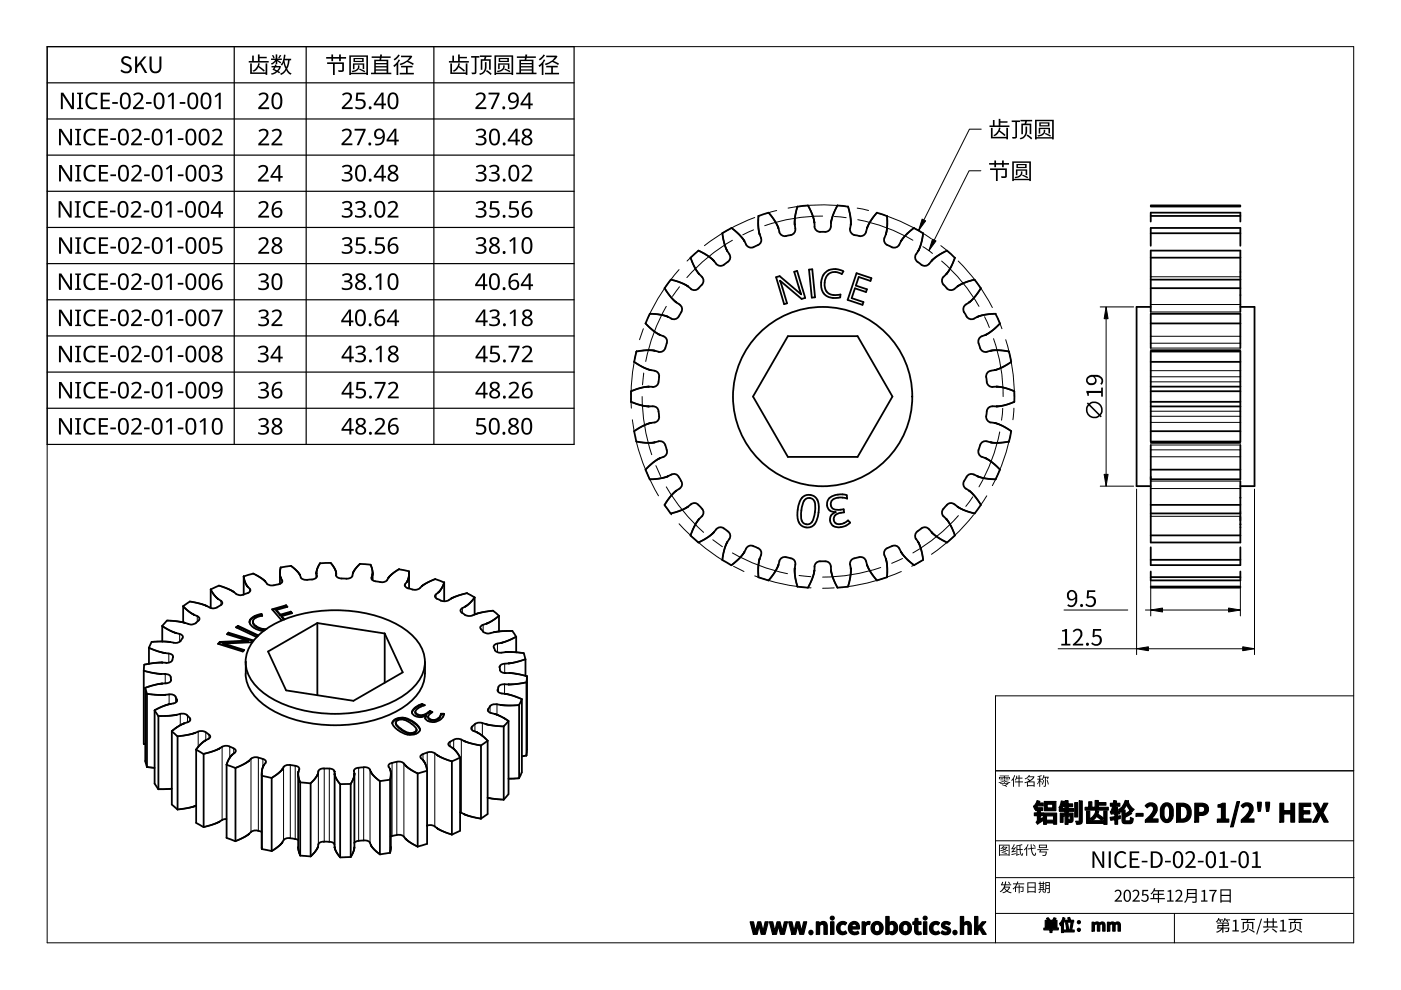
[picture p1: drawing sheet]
<svg xmlns="http://www.w3.org/2000/svg" width="297mm" height="210mm" viewBox="0 0 297 210" stroke-linecap="round" stroke-linejoin="round" font-family="sans-serif">
<g fill="none" stroke="#000" stroke-width=".38">
<path d="M148.1 53.1l-1.7 1.5 1.1 2.5 1.3 1.6M148.1 53.1l1.9 1.1 1.3 1.1M148.8 58.7a1.48 1.48 0 0 1-.5 2.2 1.25 1.25 0 0 1-1.8 .4M151.3 55.3h.1M154.2 53.2h.1M154.2 53.2l.5 .7M154.6 53.9a1.5 1.5 0 0 1-.9 2.1 1.37 1.37 0 0 1-2.3-.6l-.1-.1M158.2 51.9l-1.1-1.8-2-1.7-2 1.1 .5 2.2 .6 1.5M160.8 45.8l2.2-.7 1.3 1.7 .7 1.6M160.8 45.8v2.2l.3 1.7a1.53 1.53 0 0 1-.9 2.5l-.2 .1a1.23 1.23 0 0 1-1.8-.4M164.5 58.8l.8-.3 4.6 3.9-1.5-4.8 .6-.2 1.7 5.8-.7 .2-4.6-3.9 1.5 4.8-.6 .2zM165 48.4h.1"/>
<path d="M165 48.4l.3 .8M168.5 47.6v.1M168.5 47.7l.1 .8M168.6 48.5a1.47 1.47 0 0 1-1.7 1.5 1.26 1.26 0 0 1-1.7-.8M169.1 43.8l-.5 2.1-.1 1.7M171.3 43.6l-2.3 .2M171.3 43.6h.1M171.3 43.6l.9 1.9 .5 1.7M171.5 57.2l.7-.1 .6 5.9-.7 .1zM172.7 47.2h.1M172.7 47.2v.8M172.7 48.1a1.53 1.53 0 0 0 2 1.1 1.21 1.21 0 0 0 1.4-1.1"/>
<path d="M175 57.7a3.3 3.3 0 0 1 3.8-.2l-.3 .6a2.29 2.29 0 0 0-2.7-.1 2.29 2.29 0 0 0-1 2.4 2.18 2.18 0 0 0 3 2.1l.4-.1-.1 .7a2.91 2.91 0 0 1-4-2.7l.2-1.4zM176.2 47.2v.8M176.2 47.2h.1M177.5 43.6l2.3 .2M177.5 43.6l-.9 1.9-.4 1.7M177.6 43.6h-.1M179.8 43.8h.1M179.8 43.8l.5 2.1 .1 1.7M180.4 47.7l-.2 .8M180.4 47.6v.1M181.6 57.9l3.2 1.1-.2 .6-2.5-.9-.6 1.9 2.3 .7-.2 .6-2.3-.8-.7 2.1 2.5 .8-.2 .6-3.2-1zM183.8 48.4a1.49 1.49 0 0 1-1.8 1.6 1.5 1.5 0 0 1-1.8-1.5"/>
<path d="M183.8 48.4h.1M185.9 45.1l2.2 .7v2.2l-.3 1.7M185.9 45.1l-1.3 1.7-.8 1.6M185.9 45.1h.1M187.5 50.5a1.52 1.52 0 0 0 1.4 1.8 1.24 1.24 0 0 0 1.8-.4M187.8 49.7l-.3 .8M187.8 49.7h.1M194.2 53.9a1.52 1.52 0 0 0 1 2.1 1.19 1.19 0 0 0 1.8-.1M194.7 53.2l-.5 .7M194.7 53.2h.1M195.7 49.5l-1.9-1.2-2 1.8-1.1 1.8M195.7 49.5l-.4 2.1-.6 1.6"/>
<path d="M197.5 55.3l-.5 .6M197.5 55.3h.1M200.8 53.1l1.6 1.6M200.8 53.1l-1.9 1.1-1.4 1.1M202.4 54.7l-.8 1.9-.9 1.5a1.5 1.5 0 0 0-.3 2.6l.2 .2a1.23 1.23 0 0 0 1.8 .4M202.5 54.6l-.1 .1M206.6 59.3l-2.6 .9-1.6 1M206.6 59.3l1.3 1.8M206.6 59.3h.1M244 47v-1.9h19v1.9M244 52.1v-3.8h19v3.8M244 43.6h19"/>
<path d="M244 49.5h19M244 54.6h19M244 45.8h19M263 43.8h-19M263 59.3h-19M263 57.7h.1M134.9 74.6l-.4 2.2 1.9 1.1 1.5 .6M135 74.5h-.1M137.8 66.6l-.9 2 1.5 1.5 1.5 .9M137.8 66.5l2.1 .2 1.7 .5M137.9 78.5h.1M138 78.5a1.49 1.49 0 0 1 1.7 1.7 1.53 1.53 0 0 1-1.3 1.9"/>
<path d="M138.8 74.4h.1M138.8 74.4l-1.7-.1-2.1 .2M138.8 74.4l.8 .2M139.9 71h.1M139.9 71a1.48 1.48 0 0 1 1.3 2.3l-.1 .2a1.25 1.25 0 0 1-1.5 1.1M140.9 61.1l1.3-1.8 2.6 .8 1.7 1.1M140.9 61.1l1.3 1.8 1.2 1.2M141.6 67.2h.1M141.6 67.2l.8 .4M143.4 64.1h.1M143.4 64.1a1.56 1.56 0 0 1 1.2 1.2 1.56 1.56 0 0 1-.6 1.6 1.26 1.26 0 0 1-1.7 .7M167 71.3h14.8l7.4 12.8-7.4 12.8h-14.8l-7.3-12.8z"/>
<path d="M205.5 64.1a1.56 1.56 0 0 0-1.2 1.2 1.56 1.56 0 0 0 .5 1.6 1.25 1.25 0 0 0 1.7 .7M205.5 64.1h.1M207.2 67.2l-.7 .4M207.3 67.2h-.1M207.9 61.1l-1.2 1.8-1.2 1.2M208 61.1h-.1M208.9 71a1.47 1.47 0 0 0-1.3 2 1.52 1.52 0 0 0 1.6 1.6M209 71h-.1M210.1 78.6a1.46 1.46 0 0 0-.9 2.1 1.25 1.25 0 0 0 1.2 1.4M210.9 78.5l-.8 .1M210.9 78.5h.1M211.1 66.6l.9 2-1.6 1.5-1.4 .9"/>
<path d="M211.1 66.5l-2.2 .2-1.6 .5M213.9 74.5l-2.7-.2-2 .3M213.9 74.5h.1M213.9 74.6l.5 2.2M214.4 76.7l-1.8 1.1-1.7 .7M214.4 76.7h.1M244 66.1v-13h19v13M244 73.8v-7.3h19v7.3M244 74.5h19v19.1h-19zM244 76.7h19M244 65.1h-3v38h3M244 61.1h19"/>
<path d="M263 65.1h3v38h-3M263 62.6h.1M263 68.6h-19M263 74.3h-19M133.8 83v2.2M133.8 85.2l2.1 .7 1.7 .3M133.8 82.9v.1M134.9 93.6h.1M135 93.6l2.1 .3 1.7-.1M137.6 82h.1M137.6 82l-1.7 .2-2.1 .7M137.6 82h.8"/>
<path d="M137.6 86.2h.1M137.9 89.7l-1.7 .7-1.7 1.1 .4 2.2M138 89.7h-.1M138.4 86.2a1.48 1.48 0 0 1 1.3 1.8 1.35 1.35 0 0 1-1.6 1.7h-.1M138.4 86.1l-.8 .1M138.8 93.8a1.47 1.47 0 0 1 2.3 .8 1.53 1.53 0 0 1-.4 2.3M138.8 93.8h.1M139.9 97.2l-1.5 .9-1.5 1.5 .9 2.1M139.9 97.1v.1M140.7 96.9l-.8 .2M208.2 96.9l.7 .2M208.9 97.1l.1 .1"/>
<path d="M209 97.2l1.4 .9 1.6 1.5-.9 2.1M209.2 93.6a1.51 1.51 0 0 0-1.6 1.5 1.25 1.25 0 0 0 .6 1.8M209.2 93.6l2 .3 2.7-.3M210.1 89.6l.8 .1M210.4 86.2a1.47 1.47 0 0 0-1.3 1.8 1.27 1.27 0 0 0 1 1.6M210.5 86.1l.8 .1M210.9 89.7h.1M210.9 89.7l1.7 .6 1.8 1.1M211.3 82h-.8M211.3 86.2h.1M211.3 82h.1M211.3 82l1.7 .2 2 .7"/>
<path d="M213.9 93.6h.1M214.4 91.5l-.5 2.2M215 82.9l.1 .1M215 85.2l-2 .7-1.7 .3M215.1 83v2.2M215.1 85.2h-.1M244 94.4v20.6h19v-13M244 99.6h19M244 83h19M244 93.9h19M263 86.2h-19M263 94.4v7.2h-19"/>
<path d="M263 91.4h-19M263 85.2h-19M263 82h-19M61.6 120l-2.1 .3M61.7 120l1.1 1 .8 .8M67.9 119.4l-.6 1.1-.2 1M67.9 119.4h.1M70.1 119.4h-2.2M70.1 119.3l.8 1.1 .4 1M76.3 119.6l2.3 .1 .4 1.8M76.4 119.5l-1.1 1.1-.5 1M141.6 101l-1.7 .4-2.1 .2"/>
<path d="M141.6 101h.1M142.3 100.6a1.49 1.49 0 0 1 2 1.2 1.2 1.2 0 0 1-.2 1.8M142.4 100.6l-.8 .4M143.4 104.1l-1.2 1.2-1.3 1.8 1 1.4 .3 .4 .8-.2 1.6-.6 1.3-.7M143.4 104h.1M144.1 103.6l-.7 .4M145.9 107.4h.1M146.5 106.9a1.5 1.5 0 0 1 2.2 .8 1.21 1.21 0 0 1 .1 1.8M146.5 106.9l-.6 .5M148.8 109.5l-1.2 1.5-1.2 2.6 1.7 1.4 1.9-1 1.3-1.1M151.3 112.9h.1M151.8 112.2a1.47 1.47 0 0 1 2.3 .3 1.23 1.23 0 0 1 .5 1.8"/>
<path d="M151.9 112.2l-.6 .7M154.2 115l-.6 1.6-.4 2.1M154.2 114.9v.1M154.7 114.2l-.5 .7M157.8 117l-1.1 1.4-1.6 1.4-2-1.1M157.8 117a1.46 1.46 0 0 1 2.2-1.1 1.47 1.47 0 0 1 1.3 1.8M157.8 117h.1M161.4 117.7l-.6 2v2.7M165 119.8l-.7 1.5-1.4 1.8-2.1-.7M165 119.8h.1M165.2 119a1.5 1.5 0 0 1 2.2-.7 1.48 1.48 0 0 1 1.1 2.2M165.3 119l-.3 .8"/>
<path d="M170 105.6a2.11 2.11 0 0 1 2.5-.4 2.11 2.11 0 0 1 1.1 2.2 5.4 5.4 0 0 1-1.2 4.1 2.14 2.14 0 0 1-2.4 0 2.14 2.14 0 0 1-.9-2.2l.3-2.4zM170.8 105.9a1.31 1.31 0 0 1 1.4-.1 1.31 1.31 0 0 1 .6 1.3 6 6 0 0 1-.9 3.8 1.31 1.31 0 0 1-1.4 .1 1.31 1.31 0 0 1-.7-1.3 6.1 6.1 0 0 1 1-3.8zM175.8 105.6a4.2 4.2 0 0 1 3.7-.6l.1 .7a3.6 3.6 0 0 0-3.1 .3 1.25 1.25 0 0 0-.2 1.5 1.25 1.25 0 0 0 1.3 .6l1.3-.1 .1 .6-.7 .1a1.31 1.31 0 0 0-1.4 .7 1.31 1.31 0 0 0 .3 1.6 2.42 2.42 0 0 0 2.6-.7l.5 .5a3.1 3.1 0 0 1-3.9 .5 1.66 1.66 0 0 1 .8-2.7 1.7 1.7 0 0 1-1.8-1 1.7 1.7 0 0 1 .4-2zM183.6 119a1.47 1.47 0 0 0-2.2-.7 1.45 1.45 0 0 0-1 2.2M183.6 119l.2 .8M183.8 119.8h.1M183.8 119.8l.8 1.5 1.3 1.8M187.5 117.7l.3 .8M187.8 118.5h.1M187.8 118.5l.3 1.7v2.2l-2.2 .7M191 117a1.48 1.48 0 0 0-2.4-1l-.2 .1a1.23 1.23 0 0 0-.9 1.6M191 117h.1"/>
<path d="M191 117l1.1 1.3 1.7 1.6 1.9-1.2M194.2 114.2l.5 .7M194.7 114.9v.1M194.7 115l.6 1.6 .4 2.1M197 112.2a1.44 1.44 0 0 0-2.3 .3 1.27 1.27 0 0 0-.5 1.8M197 112.2l.5 .7M197.5 112.9h.1M197.5 112.9l1.4 1.1 1.9 1 1.6-1.4M200.1 109.5l1.3 1.6 1.1 2.4M202.4 106.9a1.45 1.45 0 0 0-2.2 .8 1.25 1.25 0 0 0-.2 1.8M202.4 106.9l.6 .5M203 107.4h.1"/>
<path d="M203 107.4l1.6 .8 2 .7M204.8 103.6l.7 .4M205.5 104v.1M205.5 104.1l1.2 1.2 1.3 1.7-1.4 1.9M206.5 100.6a1.47 1.47 0 0 0-2 1.2 1.23 1.23 0 0 0 .3 1.8M206.5 100.6l.7 .4M206.6 108.9h.1M207.2 101h.1M207.3 101l1.6 .4 2.2 .2M244 116v3.8h19v-3.8M244 108.9h19M244 113.5h19"/>
<path d="M263 105.5h.1M263 105.6h.1M263 111.8h.1M263 107h-19M263 118.7h-19M263 111.1v.1M263 108.6h.1M32.1 136.1l-.6 1.3M34.4 132.7l1.4 .9 1.4 .6M34.4 132.7v3.3M34.4 136l1.6 .1M34.4 136l-2.2 .1"/>
<path d="M35 138.5h.1M35 138.5l-1.6-.4-1.8-.8v3.4M35 138.5a1.49 1.49 0 0 1 1.7 .8 1.22 1.22 0 0 1-1.5 1.3M35.4 131.6l-1 1.1M35.4 131.6l3.5 .4M36 136.1h.1M37.2 134.2h.1M37.3 134.2h.1M37.3 134.2l.8 .2M38.1 134.4a.67 .67 0 0 1 .6 .5 .67 .67 0 0 1-.3 .8 2.15 2.15 0 0 1-2.4 .4M38.8 128.5l.1 .1M38.8 128.5v3.5"/>
<path d="M38.9 128.6l1.1 1 1.1 .7M38.9 132l.3 .1M39.2 132.1h.1M39.2 132.1l.7 .2M40.2 127.6l-1.4 .9M40.2 127.5l2.1 .5 1.5 .5M41.1 130.3h.1M41.1 130.3l.7 .3M41.8 130.7a.56 .56 0 0 1 .5 .5 .56 .56 0 0 1-.4 .5 1.75 1.75 0 0 1-2 .6M43.8 128.5h.1M44.7 125h.1M44.7 125v3.9"/>
<path d="M44.7 125l.7 1.2 .9 .8M46.3 127h.1M46.3 127l.5 .4M46.4 124.2l-1.7 .8M46.4 124.2l1.8 .6 1.3 .7M46.6 136.1v.2M46.6 136.3l-.3 .2M46.6 136.1l-.4 .4 5.3 1.6 .3-.3-4.5-1.3M46.8 127.4l.3 .5a2.23 2.23 0 0 1-3.3 .6M47.3 136.5v.1l4.4 1.3M48.4 134.1v.2M48.4 134.1l5.3 1.7-.4 .4-6 .3"/>
<path d="M48.4 134.3l-.1 .2M48.4 134.1l-.3 .4 4.4 1.3M48.4 134.3l5.2 1.6M49.5 125.5h.1M49.6 125.5l.4 .4M50.5 132.9l-.3 .2M50.5 132.7v.2M50.5 132.7l4.3 2M50.5 132.7l-.5 .3 4.4 2.1M50.5 132.9l4.2 1.9M52.5 124.3v.1M52.5 124.3l-.6-.9-.2-1.2v3.8"/>
<path d="M52.5 124.4h.1M52.5 124.4l.4 .4M52.5 136l-5.9 .3M52.5 135.8v.2M52.5 135.8l-5.9 .3M52.5 135.8h.1M52.9 131.9a2.02 2.02 0 0 0 1.7 1.6l1.3 .3M52.9 124.8l.1 .2a1 1 0 0 1-1.1 .9l-.9 .3-1-.3M53.6 131.8v.2M53.6 131.9a2.75 2.75 0 0 0 2.6 1.6M53.6 131.8a2.77 2.77 0 0 0 2.9 1.6M53.6 121.6l-2 .6"/>
<path d="M53.7 121.6l1.5 .9 1 .8M54.4 135.1a22.5 22.5 0 0 1 14.7-5.7 27.1 27.1 0 0 1 16.7 4 8.3 8.3 0 0 1 4.2 8.1 9.9 9.9 0 0 1-5.5 6.6 29.4 29.4 0 0 1-26.8 0 10.6 10.6 0 0 1-5.5-6.6 7.3 7.3 0 0 1 2.2-6.4zM55.4 130.3a2.85 2.85 0 0 0-2.5 1.6M55.4 130.2a2.69 2.69 0 0 0-2.5 1.7M55.4 130.3l.1 .3M55.4 130.2l.1 .4M55.4 130.2v.1M55.5 130.6a2.15 2.15 0 0 0-1.9 1.2M56.2 123.3h.1M56.3 123.3l.3 .4M58.6 129.3l.8 1.2M58.6 129.3l.8 1"/>
<path d="M59.4 121.5l.1 1M59.4 121.5v2.3M59.4 121.5h.1M59.4 130.3v.2M59.5 120.3l-.1 1.2M59.5 120.3h.1M59.5 122.5v.1M59.5 122.6a.78 .78 0 0 1 .3 .9 .78 .78 0 0 1-1 .4l-.2 .1a2.2 2.2 0 0 1-2-.2M59.7 130.6l.5 .8M59.7 130.6l.6 .7M60.7 128.5l.1 .2M60.7 128.3l-3 .9 2 2.4"/>
<path d="M60.7 128.3v.2M60.7 128.5l-2.9 .8M60.7 128.3l.2 .4-2.3 .6M61.7 129.9l.1 .1M61.7 129.7l-2.3 .6M61.7 129.7l.2 .3-2.2 .6M61.7 129.9l-2.3 .6M61.7 129.7v.2M63.6 121.8v.1M63.6 121.9h.1M63.6 121.9l.2 .5M67.1 121.5h.1"/>
<path d="M67.1 121.5v.9M67.1 121.5v.1M67.1 121.6h.1M67.1 121.6l.1 .5M67.1 122.1h.1a1.53 1.53 0 0 1-1.8 .8h-.9l-.7-.5M67.3 132.1l-10.5 6 3.9 8.3 14.2 2.2 10.5-6-3.8-8.3M67.3 132.1l14.3 2.2M67.3 132.1v15.3M71.2 122h.1a.86 .86 0 0 0 1.1 .7h.3a2.85 2.85 0 0 0 1.9-.4l.1-.2M71.3 121.4v.1M71.3 121.5h.1M71.3 121.5v.5"/>
<path d="M74.8 121.6l-.1 .5M74.8 121.6h.1M78.9 122a.76 .76 0 0 0-.1 .8 .76 .76 0 0 0 .8 .4l.3 .1a1.88 1.88 0 0 0 2.4-.7l.1-.1M78.9 122h.1M79 121.9l-.1 .1M79 121.8v.1M79 121.5v1.5M79 121.5h.1M79 121.5v.3M81.6 134.3v10.5M82.4 122.5h.1M84.6 120.7l2.1 .4v.4"/>
<path d="M84.6 120.7l-1.4 .9-.8 .9M84.6 120.7h.1M86.3 123.4a.74 .74 0 0 0-.4 .9 .74 .74 0 0 0 .8 .5h.3a1.89 1.89 0 0 0 2.4-.5M86.3 123.3v.1M86.7 121.5v3.3M86.7 121.5l-.1 1-.3 .8M89.4 124.3h.1M92.3 122.8l-1.7 .7-1.2 .8M92.3 122.8l1.8 .7M92.3 122.8h.1M92.4 126l-.1 .1a.65 .65 0 0 0 .6 1 2.15 2.15 0 0 0 2.8-.2M93 125.6l-.6 .4"/>
<path d="M93 125.6h.1M94.2 123.5l-.5 1.2-.7 .9M94.2 123.5h.1M94.2 123.5v4M95.7 126.9h.1M98 129l-.2 .1a.56 .56 0 0 0 .3 .9 2.02 2.02 0 0 0 2.5 .3M98.6 128.6l-.6 .3M98.7 128.6h-.1M98.7 128.6h.1M99 125.8l-1.9 .5-1.4 .6M99 125.8l1.6 .9M99 125.8h.1"/>
<path d="M100.6 126.7l-.9 1.1-1 .8M100.6 126.7v3.6M100.9 130.2l-.3 .1M100.9 130.2h.1M100.9 130.2l3-.6a.97 .97 0 0 1 1.3 .4l.6 .6M102.4 132.5a.58 .58 0 0 0-.4 .9 2.03 2.03 0 0 0 2.8 .6M103.1 132.2l-.7 .3M103.2 132.2h-.1M104.8 134h.1M105.5 136.5a.71 .71 0 0 0-.8 .4 .71 .71 0 0 0 .2 .8 1.29 1.29 0 0 0 1.4 .7M105.8 133.9l-1 .1M105.8 130.6l-1.3 1-1.3 .6"/>
<path d="M105.8 130.6v3.3M107.2 138.3l-.8 .1M107.2 138.3h.1M107.2 138.3h2.2M108.6 133.8l-2.8 .1M108.6 133.8h.1M108.6 133.8l.8 1.2M109.4 138.3l1.6 .2M109.4 135l-2.1 1-1.8 .4M109.4 135v3.3M111 138.5h.1M111 138.5l.4 1.3"/>
<path d="M111.4 139.8l-3.5 .9M111.4 139.8v3.5M168.5 120.5l.1 1.7 .5 2.2M168.5 120.5h.1M169 124.4l2.3 .2M176.1 120.1a1.49 1.49 0 0 0-1.9-1.1 1.55 1.55 0 0 0-1.5 2l-.5 1.6-.9 2M176.2 120.1l.2 1.9 1.1 2.6 2.3-.2M180.4 120.5h.1M180.4 120.5l-.1 1.7-.5 2.2M244 121.2v1.9h19v-1.9M244 124.6h19M244 122.4h19"/>
<path d="M263 124.4h-19M30.8 145.9l.4 1.2M31.6 140.7l-.3 .1a.58 .58 0 0 0-.7 .1 .58 .58 0 0 0-.1 .7v.7M32.8 150.6l.8 1.2M33.6 151.8h.1M33.6 151.8v15.5M34.4 140.5l-2.8 .2M34.4 144.9l-1.7 .3-1.9 .6v15.5l.4 1.4M34.4 144.9h.1M34.4 140.5h.1M34.4 140.5h.8M35 142.9a.99 .99 0 0 1 1.2 1.3h.1a1.62 1.62 0 0 1-1.9 .7"/>
<path d="M35 149.6l-2.2 1v15.5l.8 1.3M35 142.9l-2-.1-2.5-.6v15.5l.3 .1M35 147.3l-3.8-.2v15.5l1.6 .2M35 149.6h.1M35.1 147.3h-.1M35.9 147.2a1.34 1.34 0 0 1 1.6 1.5l-.4 .4-1.2 .2M35.9 147.2l-.8 .1M35.9 149.3l-.9 .3M35.9 149.3h.1M36.4 155l1.2 1.1M36.4 155v15.5M37.5 151.6l-3.9 .2"/>
<path d="M37.5 151.5v.1M37.5 154.2l-1.1 .8M37.5 154.2h.1M38.2 151.4a1.73 1.73 0 0 1 2.1 1.2l-.2 .4-.3 .1M38.2 151.4l-.7 .1M39.1 153.4l-1.6 .8M39.1 153.4h.1M39.7 153.1l-.6 .3M39.8 153.1h-.1M41.3 155.4l-3.7 .7v15.5M41.3 155.4h.1M41.4 155.4h-.1"/>
<path d="M41.6 158.9l1.5 1M41.6 158.9v15.5M41.6 158.9h.1M42 155.1a2.09 2.09 0 0 1 2.6 1.1l-.4 .5M42 155.1l-.6 .3M43.5 157l-1 .8-.9 1.1M43.5 157h.1M43.6 157h-.1M43.6 157h.1M44.2 156.7l-.6 .3M46.5 158.7l-1.4 .6-1.9 .5v15.6M46.5 158.7a2.28 2.28 0 0 1 3.5 .5l-.3 .4"/>
<path d="M46.5 158.7h.1M49.3 160h.1M49.8 159.6l-.5 .4M52.1 140.3v2.5M83.2 153.3a2.79 2.79 0 0 1 3.8-.5l1.6 1.2 .4 .8M83.4 152.8a3.5 3.5 0 0 1 4.5 .4 1.75 1.75 0 0 1 1.1 1.6 2.59 2.59 0 0 1-3.4 .7 3.5 3.5 0 0 1-2.4-2.2zM83.9 153.2v.2a4.1 4.1 0 0 0 3.6 2.1 .82 .82 0 0 0 .8-.8M83.9 153.2a4.1 4.1 0 0 0 3.6 2.2 .88 .88 0 0 0 .8-.7M83.9 153.2a1.78 1.78 0 0 1 2.7-.2 3 3 0 0 1 1.7 1.7M87.3 151.1a2.12 2.12 0 0 0 3.1 .6M89.5 149.3l.6 .2-.2 .1M89.5 149.3v.1"/>
<path d="M89.5 149.4a3.3 3.3 0 0 0-2.2 1.7M89.5 149.3a2.84 2.84 0 0 0-2.2 1.8M89.5 149.4l.4 .2M89.9 149.6l-.3 .1a2.55 2.55 0 0 0-1.5 1.2M90.1 140.3a9.3 9.3 0 0 1-1.5 6.8 17.6 17.6 0 0 1-10.1 5.8 29.8 29.8 0 0 1-20.8-2.3 10.6 10.6 0 0 1-5.5-6.7l-.1-1.1M90.4 151.7h.1M90.4 151.7l-.2 .7M91.2 150.7a2.06 2.06 0 0 1-3.1 .4v-.2M91.2 150.9l.3 .2M91.2 150.7l.5 .3-.7 .5-.2 .5M91.2 150.9a2.06 2.06 0 0 1-3.1 .4v-.4M91.2 150.7v.2"/>
<path d="M92.2 159.7a2.4 2.4 0 0 0-3.1 .8l.2 .3M92.2 159.7l.5 .4M93.5 151.5a1.56 1.56 0 0 1-2.7 .8v-.3M93.5 151.3a1.56 1.56 0 0 1-2.7 .9v-.2M93.5 151.5h.6M93.5 151.3h.6v.2M93.5 151.3v.2M94.1 151.5a2.36 2.36 0 0 1-3.9 .9l.2-.7M95.9 158.6h.1M96 158.6l.8 .8 .7 1.2M97.8 156.8a2.39 2.39 0 0 0-2.8 1l.2 .3 .7 .5M97.8 156.8l.6 .3"/>
<path d="M98.4 157.1h.1M98.5 157.1v.1M98.5 157.2l3.4 .9M101.1 155.2h.1M101.1 155.3l1.2 .7 1.1 1M101.9 158.1v15.5M103 153.5a2.06 2.06 0 0 0-3.1 .9l.5 .6 .7 .2M103 153.5h.1M103 153.5l3.8 .5M103.4 157v15.6M103.4 157.1l-1.5 1M104.1 151.2l.8 .2"/>
<path d="M104.9 151.4h.1M104.9 151.4l.5 .1M105.4 151.5h.1M105.4 151.5l.1 .1M105.5 151.6h.1M105.5 151.6l.6 .2M106.1 151.8h.1M106.1 151.8l.9 .5M106.1 149.5a2.36 2.36 0 0 0-2.2 .2l-.1 .2a.67 .67 0 0 0-.4 .8 .67 .67 0 0 0 .7 .5M106.1 149.5h.1M106.2 149.5h3.8M106.8 154v15.5l-3.4-.4"/>
<path d="M106.9 145.1a1.1 1.1 0 0 0-1.2 .4 1.1 1.1 0 0 0 .1 1.3l1.2 .3M107 152.3h.1M107 152.3l.8 .5M107 145.1h.8M107 140.7a.99 .99 0 0 0-1.1 .7 1.06 1.06 0 0 0 1.3 1.3h-.1M107 147.1h.1M107 147.1h.3M107.3 147.1h.1M107.3 147.1l1.5 .4 1.8 .7M107.8 152.9l-1 1.1M107.8 145.1h.1M107.8 152.8v.1"/>
<path d="M107.8 152.9v15.5M107.8 140.7h-.8M107.9 140.7h-.1M108 142.7h-.8M108 142.7h.1M108 142.7l1.4 .2M109.4 142.9h.1M109.4 142.9l2 .4M110.1 149.5h-.1M110.1 149.5v15.5M110.6 148.3l-.6 1.2M110.6 148.2v15.6"/>
<path d="M111.4 143.3h.1M111.4 143.3l.3 .1M111.6 144.7v15.5M111.6 144.7l-3.8 .4M111.7 143.4l-.1 1.3M111.7 143.4v15.5l-.1 1.3M33.6 167.3h.1M36.4 170.6l1.2 1M36.4 167.2l-2.8 .1M41.3 170.9l-3.7 .7M41.3 170.9h.1M41.6 174.5l1.5 .9"/>
<path d="M41.6 170.8l-.3 .1M43.2 175.3v.1M46.5 174.2l-3.3 1.1M46.5 174.2h.1M48 173.7a1.89 1.89 0 0 0-1.5 .5M48 162.2l1.9 .6M49.2 160l-.7 1-.5 1.1v15.5l1.9 .8M49.3 160h-.1M49.9 162.8v15.5l1.7-.7 1.2-.8M52.7 161.4l-2.8 1.4M52.7 161.4h.1M52.8 161.3l-.1 .1"/>
<path d="M52.8 176.8h.1M52.8 161.3a2.18 2.18 0 0 1 2.9-.4 .57 .57 0 0 1 .6 .3 .57 .57 0 0 1 0 .6M52.8 161.3h.1M55.5 176.4a2.06 2.06 0 0 0-2.7 .4M55.5 179.6v.4M55.5 164.1v.4l2.1 .4M55.5 164.1v15.9M55.5 180h.1M55.9 162.2l-.3 .9-.1 1M55.9 162.2h.1M56.3 161.8l-.4 .4M59.8 163.2l-.9 .8-1.3 .9v15.5"/>
<path d="M59.8 163.2h.1M59.8 178.6l-.8 .9-1.4 .9M59.8 163.1v.1M59.9 178.6h-.1M59.9 163.1h.1M60.1 162.7a2.77 2.77 0 0 1 2.8-.3l.5 .4v.4M60.1 162.6l-.2 .5M63.2 178.1l-.9-.3a1.98 1.98 0 0 0-2.3 .6l-.1 .2M63.2 164.1v15.6l.4 1.7v-15.5M63.2 164.1h.1M63.2 164.1l.4 1.7M63.3 163.6l-.1 .5"/>
<path d="M63.3 163.6h.1M63.5 163.1l-.2 .5M63.6 165.9l2.2 .2M63.6 165.8v.1M65.9 166.1v15.5l1-1.1 .5-1M65.9 166v.1M67.4 164.1l-.5 .9-1 1M67.4 164v.1M67.4 164h.1M67.4 179.5h.1M67.5 179a1.47 1.47 0 0 1 1.5-.6l.8 .1a.93 .93 0 0 1 1.1 .6M67.5 163.5a1.86 1.86 0 0 1 1.8-.6l.5 .1a.99 .99 0 0 1 1.1 .6"/>
<path d="M67.5 179l-.1 .5M67.5 163.5l-.1 .5M70.9 164.1h.1M70.9 164.1v15.5M70.9 179.6h.1M70.9 164.1l.4 1 .8 1.2v15.5l-.8-1.1-.3-1M70.9 179.6l.1 .1M70.9 163.6v.5M71 179.7h.1M74.3 166.2l-2.2 .1M74.4 166.2v15.5M74.4 166.2h.1"/>
<path d="M75 163.5a1.03 1.03 0 0 1 1.3-.8 2.29 2.29 0 0 1 2.2 .5l.1 .5M75 163.5l.1 .5M75.1 178.7a3.6 3.6 0 0 1 3.2-.2l.3 .7M75.1 164h.1M75.1 164v.1M75.1 164.1l-.2 .9-.5 1.2M75.1 164.1h.1M75.1 164.1v15.6l-.2 .9-.5 1.1M78.6 179.2h.1M78.6 163.7h.1M78.7 163.7l.7 .9 1.1 1v15.5l-1.1-.9-.8-1M82.4 162.6l.3 .4"/>
<path d="M82.7 163h.1M82.7 165.3l-2.2 .3M82.7 163.1h.1M82.7 163.1v.1M82.7 163.2l.2 .9M82.8 177.3l.6-.1a2.28 2.28 0 0 1 2.2 .2M82.9 164.1v15.5l-.2 1.2M82.9 164.1l-.2 1.2v15.5M82.9 164.1h.1M85.6 161.9a2.62 2.62 0 0 0-2.8-.1l-.4 .4v.4M85.6 177.4l.4 .4M85.6 161.9l.4 .4"/>
<path d="M86 177.8h.1M86 162.3h.1M86 177.8v.1M86 162.3l1 .8 1.5 .9M86 177.9h.1M88.5 164l.1 15.5-1.5-.8-1.1-.8M89.3 160.8l.4 .4M89.7 161.2h.1M89.7 161.2l.1 .1M89.8 161.3l.5 .9 .3 1.2M90.6 175.1a1.87 1.87 0 0 1 2.1 .5M90.6 163.4l-2.1 .6"/>
<path d="M90.6 175.1h.1M90.6 163.4v15.5l-2.1 .6M92.7 175.6h.1M92.7 160.1h.1M92.7 160.1l1.4 .7 1.7 .6v15.5l-1.8-.6-1.3-.7M97.5 176.2l-1.7 .8M97.5 160.6l-1.7 .8M97.5 172.2l.3 .2M97.5 160.6h.1M97.5 160.6v15.5M97.8 172.3l.6 .3M98.4 172.6h.1"/>
<path d="M98.4 172.6l3.5 1M103.4 172.6l-1.5 1M107.8 168.4l-1 1.2M110 165l-2.2 .1M110.1 165h-.1M110.6 163.8l-.6 1.2M111.6 160.2l-1 .2M55.5 180l2.1 .4M57.6 180.4h.1M63.6 181.4l2.2 .2M74.3 181.7l-2.2 .1M74.4 181.7h.1"/>
<path d="M82.7 180.8l-2.2 .4"/>
<circle cx="174.4" cy="84.1" r="19"/>
</g>
<g fill="none" stroke="#000" stroke-width=".21">
<path d="M244 58.7h19M244 73.8h19M244 71.3h19M244 72.8h19M263 79.9h-19M263 66.1h-19M263 78.6h-19M263 64.6h-19M244 81h19M244 88.3h19M244 96.9h19M244 89.6h19"/>
<path d="M263 94.4h-19M263 87.2h-19M263 95.4h-19M244 109.5h19M244 102h19M263 103.6h-19M35.8 138.6v1.9M38.1 134.4v1.7M41.8 130.6v1.2M46.8 127.4v.9M48.8 136.9v.1M52.9 124.8v.7"/>
<path d="M53 131.4v.1M54 130.6v.2M54.3 132.8v.1M55.9 133.4v.1M59.8 123v.4M67.2 122.1v.1M78.8 122.4v.3M85.9 123.8v.6M92.4 126v.8M98 128.9v1M102.4 132.5v1.4M105.5 136.4v1.9"/>
<path d="M35 142.9v2M35.9 147.2v2.1M36.2 143.5v.9M36.3 144.2v.1M37.2 147.7v1.3M37.5 148.3v.4M38.2 151.4v2.4M39.8 151.7v1.4M40.2 152.2v.7M42 155.1v3.3M43.6 155.2v1.8M44.3 155.7v.9"/>
<path d="M47.1 158.3v15.6M48.7 158.3v2.4M49.6 158.7v1.1M83.9 153.4v.2M84 152.4v.2M85 154.5v.2M85.8 152.2v.2M86.5 155.3v.2M87.8 155.3v.1M87.9 153.2v.2M88.1 150v.1M88.6 151.5v.2"/>
<path d="M88.7 149.6v.1M89 154.6v.2M89.7 159.9v1.3M90.6 159.5v15.5M90.8 151v.2M91.3 152.5v.2M92.1 152.6v.2M92.2 159.7v15.5M92.9 152.3v.2M93.3 151.9v.2M95.4 157.3v.9M96.2 156.8v2"/>
<path d="M97.8 156.8v15.5M100.1 154v.8M100.7 153.5v1.6M102.3 153.3v2.7M103.5 150.3v.5M103.9 149.7v1.4M105.4 149.3v2.2M105.5 146.3v.2M105.7 145.6v1.1M107 145.1v2M107 140.7v2M53.2 160.9v15.5"/>
<path d="M54.8 160.6v15.5M55.7 160.9v1.8M60.1 162.6v15.5M61.6 162.2v15.5M62.6 162.4v15.5M67.5 163.5v15.5M68.7 162.9v15.5M69.8 162.9v15.6M76 162.8v15.5M77.1 162.7v15.5M78.5 163.2v15.5M83.1 161.7v15.5"/>
<path d="M84.1 161.5v15.5M85.6 161.9v15.5"/>
</g>
<path d="M10 9.9h277v190h-277z" fill="none" stroke="#000" stroke-width=".21"/>
<path d="M287 147.5h-75.9v52.4M211.1 163.4h75.9M211.1 178.3h75.9M249 193.7v6.2M286.9 193.7h-75.8M287.1 186.1h-76" fill="none" stroke="#000" stroke-width=".21"/>
<g fill="#000">
<path d="M211.8 27.1h.3l-.1 .5 1.2 1-.2 .3-1.2-1a1.31 1.31 0 0 1-1 .9l-.2-.1 .6-.4 .4-.5zM210.5 25.4h.4v1.2h.8v-1.4h.4v.5h1.5v.3h-1.5v.6h1.9v.3h-4.2v-.3h.7zM209.7 34.6h1.1v-.6h.4v.6h1.3v-.6h.3v.6h1.1v.3h-1.1v.6h-.3v-.6h-1.3v.6h-.4v-.6h-1.1zM210.1 27.1h.4v1.9h2.9v-1.9h.3v2.4h-.3v-.2h-3.3zM209.9 35.7h3.6l-.1 1.9-.3 .1h-.8l-.1-.3h.9v-1.4h-1.6v2.4h-.3v-2.4h-1.3zM215.4 35.9h2.4v1.2h-.3v-.9h-1.8v.9h-.3zM214.5 25.5h1.8v.4h-.7v3.1l-.3 .4h-.6l-.2-.4h.8v-3.1h-.8zM216.4 25.4h2.4v.3h-1.1l-.1 .5h1.1v2.2h-.4v-1.9h-1.4v2h-.4v-2.3h.7l.2-.5h-1zM216.8 37l1.2 .6-.2 .2-1.1-.6zM215.1 37.5l1-.3a.82 .82 0 0 0 .4-.9h.3a1.14 1.14 0 0 1-.9 1.3l-.6 .2zM217.6 28.8l.3-.3 1 .8-.3 .3zM217.4 26.8h.4v1a1.72 1.72 0 0 1-1.4 1.8l-.2-.3a1.37 1.37 0 0 0 1.2-1.4z"/>
<path d="M220.2 27.1h2.4v1.2h-.3v-.9h-1.7v.9h-.4zM221.7 28.2l1.1 .5-.1 .3-1.2-.6zM219.9 28.7l1-.3a.82 .82 0 0 0 .4-.9h.3a1.14 1.14 0 0 1-.8 1.3l-.7 .2zM230.3 82.9h3.2v-.7h.3v1.9h-.3v-.8h-2.6v.6h-.3zM225.2 133.6l1-.2v3.1h.7v.4h-1.9v-.4h.8v-2.6h-.6zM227.6 133.7a1.12 1.12 0 0 1 1.5-.2 1.12 1.12 0 0 1 .2 1.5l-1.2 1.5h1.6v.4h-2.2v-.3l.9-.9a1.47 1.47 0 0 0 .6-1.8l-.3-.2a.79 .79 0 0 0-1 .4l-.3-.3zM230.5 125.2h1.7v.3h-1.3l-.1 1a1.15 1.15 0 0 1 1.6 1 1.15 1.15 0 0 1-1.4 1.2l-.9-.4 .2-.3a.84 .84 0 0 0 1.1 .4 .84 .84 0 0 0 .5-1.1 .84 .84 0 0 0-1.2-.4l-.3-.1zM231.7 133.4h1.8v.3h-1.4l-.1 1a1.14 1.14 0 0 1 1.6 .9 1.14 1.14 0 0 1-1.1 1.3h-.5l-.5-.3-.1-.1 .2-.3a.84 .84 0 0 0 1.1 .4 .84 .84 0 0 0 .4-1.1 .84 .84 0 0 0-1.1-.4l-.4-.1zM212 164.4h1.9v.2h-.9v.1h1.1v.5h-.2v-.3h-.9v.4h-.2v-.4h-.8v.3h-.2v-.5h1v-.1h-.8zM212.1 165.3h.6v.1h-.6zM212.1 165h.6v.2h-.6zM211.7 165.9l1.3-.5 .4 .3 .8 .2-.1 .1-1.2-.4-1.1 .4z"/>
<path d="M213.2 165.3h.6v.1h-.6zM213.2 165h.6v.2h-.6zM212.1 166h.9l-.2-.2 .1-.1 .2 .2-.1 .1 .9 .1-.7 .5 .3 .1-.1 .1-1-.4 .1-.1 .5 .2 .5-.3h-1.4zM215 164.3l.2 .1-.2 .6v1.8h-.2v-1.5l-.3 .3-.1-.2zM215.5 164.5h.2l-.1 .4h.4v-.5h.2v.5h.6v.2h-.6v.6h.7v.2h-.7v.9h-.2v-.9h-.8v-.2h.8v-.6h-.5l-.2 .4-.1-.1zM217.9 179l.2 .1-.3 .5v1.9h-.2v-1.6l-.4 .4-.1-.2zM219 179.1l.1-.1 .5 .5-.2 .1zM218.5 179h.2l.1 .8 .8-.1v.2l-.8 .1 .3 1.1 .3 .1 .1-.4 .2 .1-.1 .2a.4 .4 0 0 1-.4 .4 .4 .4 0 0 1-.4-.5l-.2-1-.7 .1v-.2l.7-.1zM219.9 169.7l.6 .2-.2 .4h.9v.6h-1.2l-.3 .4h1.3v.5h-.5v.6h.6v.5h-.6v.8l.5-.3 .2 .5-1.2 .9a.52 .52 0 0 1 0-.9v-1h-.7v-.5h.7v-.6h-.4v-.4l-.2 .2-.3-.6 .6-.8zM221.2 165.4h.2l-.4 1-.2-.1zM221.9 165.4h.2l.3 .9-.2 .1zM220 164.6l.8-.2 .1 .1-.4 .1v.5h.4v.2l.3-1 .2 .1-.1 .3h1.1l-.2 .5h-.2l.1-.3h-.3l-.1 1.9h-.4l-.1-.2h.4v-1.7h-.3l-.3 .5-.5-.1 .4 .5-.1 .2-.3-.4v1.2h-.2v-1.2l-.3 .7-.1-.1 .4-.9h-.4v-.2h.4v-.4h-.3z"/>
<path d="M227.9 170.2h.6v3h-.6zM228.8 169.8h.7v4.2a.82 .82 0 0 1-1.2 .8l-.2-.7 .7-.1zM232.3 171.9l.6 .1-.2 .6 1.3 .9-.4 .4-1.1-.8-.9 .9-.5-.4 .6-.4 .4-.6zM230.8 170h.7v1.2h.7v-1.5h.7v.5h1.6v.5h-1.6v.5h2.1v.6h-4.9v-.6h.7zM230.4 172h.6v2h3v-2h.7v2.8h-.7v-.2h-3.6zM235.4 170.3h.7v-.6l.6 .1-.1 .5h.8v.6h-.9l-.4 1.1h.3v-.8h.5v.8h.5v.5h-.5v.6l.6-.1v.6l-.6 .1v1.1h-.5v-1l-.9 .1-.1-.6 1-.1v-.7l-.8 .1-.2-.5 .5-1.2h-.5zM238.6 169.7l.7 .1a2.21 2.21 0 0 0 1.2 1.8l-.5 .5-.4-.3-.7-1.2-.9 1.2h.5v.8l1-.7 .4 .6-1.4 .8 .1 .7h1l.1-.7a.63 .63 0 0 1 .5 .4 .63 .63 0 0 1-.1 .7l-.4 .2h-1.2l-.4-.1-.1-.2-.1-2.4-.3 .3-.4-.5 .7-.6zM240.9 172.5h1.4v.5h-1.4zM243 170.6a1.38 1.38 0 0 1 2 0 1.38 1.38 0 0 1-.1 2l-.9 1.1 1.5-.1v.7h-2.7v-.4a3.7 3.7 0 0 0 1.8-2.4 .69 .69 0 0 0-.6-.7 .69 .69 0 0 0-.8 .5l-.4-.5zM258.2 170.6l1-.3h.6v3.4h.7v.6h-2.4v-.6h.9v-2.6h-.8zM262.3 170h.5l-1.3 5.3h-.6zM263.3 170.6a1.38 1.38 0 0 1 2 0 1.38 1.38 0 0 1 0 2l-1 1.1 1.6-.1v.7h-2.7v-.4a3.7 3.7 0 0 0 1.7-2.4 .69 .69 0 0 0-.6-.7 .69 .69 0 0 0-.7 .5l-.5-.5z"/>
<path d="M266.6 170.1h.8l-.2 1.9h-.4zM268.4 170.1h.8l-.2 1.9h-.5zM271.4 170.3h.8v1.6h1.5v-1.6h.8v4h-.8v-1.7h-1.5v1.7h-.8zM275.5 170.3h2.4v.7h-1.6v.9h1.4v.7h-1.4v1h1.7v.7h-2.5zM278.4 170.3h.9l.7 1.5 .7-1.5h.8l-1 2 1.1 2h-.9l-.7-1.5-.8 1.5h-.8l1.1-2.1zM159.1 195.4h.6l.5 2.1 .5-2.1h.6l.5 2.1 .4-2.1h.7l-.7 2.7h-.8l-.4-1.9-.5 1.9h-.8zM163.1 195.4h.7l.4 2.1 .6-2.1h.6l.5 2.1 .4-2.1h.7l-.7 2.7h-.8l-.5-1.9-.4 1.9h-.8zM167.2 195.4h.7l.4 2.1 .5-2.1h.7l.4 2.1 .5-2.1h.6l-.6 2.7h-.8l-.5-1.9-.4 1.9h-.8zM173.1 195.4h.5l.1 .4a.92 .92 0 0 1 1.1-.4 .92 .92 0 0 1 .6 1v1.7h-.7v-1.6a.48 .48 0 0 0-.3-.5 .48 .48 0 0 0-.6 .3v1.8h-.7zM176.1 195.4h.7v2.7h-.7zM177.7 195.9a1.29 1.29 0 0 1 1.8-.2l-.3 .4a.72 .72 0 0 0-.9 0 .72 .72 0 0 0-.2 .9 .68 .68 0 0 0 .5 .6 .68 .68 0 0 0 .7-.2l.2 .4-.1 .2a1.33 1.33 0 0 1-1.5-.1 1.33 1.33 0 0 1-.5-1.3zM182.8 195.4h.6v.5a.8 .8 0 0 1 1.1-.5l-.1 .6a.64 .64 0 0 0-.9 .5v1.6h-.7z"/>
<path d="M194 194.7h.6v.7h.7v.6h-.7v1.4l.3 .2h.3l.1 .5-.5 .1a.83 .83 0 0 1-.9-1v-1.2h-.4v-.5l.5-.1zM195.8 195.4h.7v2.7h-.7zM197.4 195.9a1.3 1.3 0 0 1 1.8-.2l-.3 .4a.72 .72 0 0 0-.9 0 .72 .72 0 0 0-.2 .9 .68 .68 0 0 0 .5 .6 .68 .68 0 0 0 .7-.2l.2 .4-.8 .4a1.38 1.38 0 0 1-1.3-.9 1.38 1.38 0 0 1 .3-1.4zM199.8 195.7a1.29 1.29 0 0 1 1.7 0l-.3 .4-.3-.1a.34 .34 0 0 0-.6 0 .34 .34 0 0 0 .4 .5 .86 .86 0 0 1 .8 .9 .86 .86 0 0 1-1 .8h-.4l-.6-.4 .3-.4 .8 .2a.26 .26 0 0 0 .3-.2 .26 .26 0 0 0-.2-.3h-.1a.88 .88 0 0 1-.8-.5 .88 .88 0 0 1 0-.9zM203.6 194.3h.7v1.5a.91 .91 0 0 1 1.1-.4 .91 .91 0 0 1 .5 1v1.7h-.7v-1.6a.48 .48 0 0 0-.3-.5 .48 .48 0 0 0-.6 .3v1.8h-.7zM206.6 194.3h.7v2.3l1-1.2h.7l-.9 1.1 1 1.6h-.8l-.6-1.1-.4 .4v.7h-.7zM212.4 180.7l1.1 .2-.1 .2-1.1-.3zM212.7 180.4l.6 .2-.1 .1-.6-.2zM213.7 187l.2-.1 .3 .4-.2 .1zM214.4 181.1l1-.2v.2l-.9 .2zM215 179l.1 .1-.4 .8 .4-.1 .1-.2 .2 .1-.6 .8 .6-.1v.1l-.9 .3-.1-.2 .5-.6-.4 .1-.1-.2zM214.8 187.3h.7l.2-.4h.2l-.1 .4h1.4v.2h-1.5l-.3 .5h.6v-.4h.2v.4h.8v1l-.6 .1v-.2h.4v-.7h-.6v1.2h-.2v-1.2h-.6v.9h-.2v-.9l-.4 .4-.1-.2 .3-.2 .5-.7h-.7z"/>
<path d="M220.5 188.8h.2l-.4 .6-.1-.1zM220.9 188.9l.2-.1 .3 .4-.2 .1zM219.9 180.1h2.4v.1h-1.6l-.1 .3 1.4 .1a.68 .68 0 0 1-.2 .7 .68 .68 0 0 1-.8 .1v-.1l.6-.1 .1-.5h-1.4l.2-.5h-.6zM225.4 194.6l.4 .1-.3 .7v2.3h-.4v-1.7l-.3 .3-.2-.5zM225.8 195.1h.7l-.1-.5 .4-.1 .1 .5-.3 .1h1v.4h-1.8zM225.9 195.7l.4-.1 .2 1.4-.4 .1zM227.1 195.6l.4 .1-.3 1.5h.5v.4h-2.1v-.4h1.2zM231.5 195.5h.5v.3l.3-.2a.56 .56 0 0 1 .8 .2 .64 .64 0 0 1 .8-.3 .64 .64 0 0 1 .4 .7v1.2h-.5v-1.2l-.2-.3-.4 .2v1.3h-.5v-1.2l-.3-.3-.4 .2v1.3h-.5zM231.6 180.5h.5l1.6 2.9v-2.9h.4v3.5h-.4l-1.7-2.9v2.9h-.4zM234.8 195.5h.4v.3l.3-.2a.56 .56 0 0 1 .9 .2 .64 .64 0 0 1 .7-.3 .64 .64 0 0 1 .4 .7v1.2h-.4v-1.2l-.3-.3-.4 .2v1.3h-.5v-1.2l-.2-.3-.4 .2v1.3h-.5zM236.4 188.9a.83 .83 0 0 1 1.2 0 .83 .83 0 0 1-.1 1.2l-.7 .8h1.1v.3h-1.6v-.2a1.78 1.78 0 0 0 1.1-1.8l-.3-.3-.6 .3-.2-.2zM236.8 180.8a1.42 1.42 0 0 1 2 .1l-.3 .3a1.09 1.09 0 0 0-1.3-.2 1.09 1.09 0 0 0-.5 1.3 1.11 1.11 0 0 0 .5 1.3 1.11 1.11 0 0 0 1.4-.3l.3 .3a1.5 1.5 0 0 1-1.8 .3 1.5 1.5 0 0 1-.8-1.6 1.5 1.5 0 0 1 .5-1.5z"/>
<path d="M239.5 180.5h2v.4h-1.5v1.1h1.3v.4h-1.3v1.2h1.6v.4h-2.1zM240.2 188.9a.83 .83 0 0 1 1.2 0 .83 .83 0 0 1-.1 1.2l-.7 .8h1.1v.3h-1.6v-.2a1.78 1.78 0 0 0 1.1-1.8l-.3-.3-.6 .3-.2-.2zM242.1 182.5h1.2v.3h-1.2zM242.2 188.7h1.2v.2h-.9l-.1 .8a.85 .85 0 0 1 1.1 .4 .85 .85 0 0 1-.4 1.1 .85 .85 0 0 1-1.1-.2l.1-.3a.6 .6 0 0 0 .8 .3 .6 .6 0 0 0 .3-.9 .6 .6 0 0 0-.9-.2l-.2-.1zM247 182.5h1.2v.3h-1.2zM247.6 188.9l.7-.2v2.2h.5v.3h-1.4v-.3h.6v-1.9h-.4zM249.3 188.9a.83 .83 0 0 1 1.2 0 .83 .83 0 0 1-.1 1.2l-.7 .8h1.1v.3h-1.6v-.2a1.78 1.78 0 0 0 1.1-1.8l-.4-.3-.5 .3-.2-.2zM251.4 180.8a1.12 1.12 0 0 1 1.6-.2 1.12 1.12 0 0 1 .2 1.6l-1.2 1.5 1.5-.1v.4h-2.2v-.2l1-.9a1.47 1.47 0 0 0 .5-1.8l-.3-.2a.79 .79 0 0 0-1 .3l-.2-.2zM254 182.5h1.2v.3h-1.2zM254.8 188.9l.7-.2v2.2h.5v.3h-1.4v-.3h.6v-1.9h-.4zM256.4 188.7h1.6l-.5 .9-.3 1.6h-.3a2.8 2.8 0 0 1 .7-2.3h-1.2zM258.6 180.8l1.1-.3v3.1h.7v.4h-1.9v-.4h.7v-2.6h-.6z"/>
<path d="M258.3 194.6l.2 .1-.1 .2h.9v.2h-.5l.1 .4h-.2l-.2-.4h-.2l-.3 .5-.2-.1zM259.6 194.6l.3 .1-.1 .2h1v.2h-.6l.2 .4h-.2l-.3-.4h-.2l-.3 .5-.2-.2zM260.9 182.5h1.2v.3h-1.2zM261.4 195.2l.8-.2v2.2h.5v.3h-1.4v-.3h.5v-1.8h-.4zM263.1 194.8h3v.3h-1.4l-.2 .4h1.2v1.6h-.2v-1.4h-1.8v1.4h-.2v-1.6h.8l.1-.4h-1.3zM264.5 195.9h.2v.6a1.07 1.07 0 0 1-.8 1.1l-.7 .2-.1-.2a1.39 1.39 0 0 0 1.3-.8zM264.9 196.9l1.1 .7-.1 .2-1.2-.7zM265.6 180.8l1-.3v3.1h.7v.4h-1.9v-.4h.8v-2.6h-.6zM267.4 194.8h.2l-1 3.3h-.3zM267.9 197.6l.9-.7 .2 .1-.9 .8zM269.6 197l.3-.1 .9 .7-.2 .2zM271.5 195.2l.7-.2v2.2h.5v.3h-1.4v-.3h.6v-1.8h-.4z"/>
<path d="M273.2 194.8h2.9v.3h-1.3l-.2 .4h1.2v1.6h-.3v-1.4h-1.7v1.4h-.3v-1.6h.8l.2-.4h-1.3zM274.5 195.9h.3v.6a1.07 1.07 0 0 1-.9 1.1l-.6 .2-.2-.2a1.39 1.39 0 0 0 1.4-.8zM274.9 196.9l1.2 .7-.2 .2-1.1-.7z"/>
<path d="M214.6 34.2h4v4.2h-.4v-.2h-3.2v.2h-.4zM215 34.5v3.4h3.2v-3.4z"/>
<path d="M215.5 34.8h2.2v.8h-2.2zM215.8 35v.4h1.5v-.4z"/>
<path d="M219.4 25.4h4v4.2h-.3v-.2h-3.3v.2h-.4zM219.8 25.7v3.4h3.3v-3.4z"/>
<path d="M220.3 25.9h2.2v.9h-2.2zM220.7 26.2v.4h1.5v-.4z"/>
<path d="M230.4 85.6l.3-.3 .2 .2a1.77 1.77 0 0 1 2.4 .2 1.77 1.77 0 0 1 .1 2.3l.2 .3-.2 .2-.3-.2a1.77 1.77 0 0 1-2.3-.1 1.77 1.77 0 0 1-.1-2.4zM230.9 86l-.3 .6v.3a1.42 1.42 0 0 0 .8 1.3 1.42 1.42 0 0 0 1.5-.2zM231.1 85.8l2 2a1.43 1.43 0 0 0-.1-1.9 1.43 1.43 0 0 0-1.9-.1z"/>
<path d="M230.5 79.9a2.19 2.19 0 0 1 3.4 .5 1.11 1.11 0 0 1-.4 1.2l-.2-.2 .2-.5a.9 .9 0 0 0-.9-1h-.5a1.02 1.02 0 0 1 .3 1.3 1.02 1.02 0 0 1-1.3 .5 1.04 1.04 0 0 1-.6-1.8zM230.7 80.6a.76 .76 0 0 0 1.5 0 .76 .76 0 0 0-1.5 0z"/>
<path d="M226.6 125.3a1.12 1.12 0 0 1 1.2-.1 1.12 1.12 0 0 1 .6 1 2.43 2.43 0 0 1-.5 2.2 1.11 1.11 0 0 1-1.6 0l.2-.3 .5 .3a.9 .9 0 0 0 1-1v-.5a1.02 1.02 0 0 1-1.4 .3 1.02 1.02 0 0 1-.4-1.3zM226.5 126.2a.8 .8 0 0 0 1.6 0 .8 .8 0 0 0-1.6 0z"/>
<path d="M211.8 179.1h2.3v2.4l-.2-.1-2.1 .1zM212 179.3v1.9h1.9v-1.9z"/>
<path d="M212.1 179.9l.6-.6 .2 .1-.1 .1h.7l.1 .1-.1 .2-.4 .3 .7 .2-.1 .1h-.3a.69 .69 0 0 0-1 0l-.3 .1-.1-.2 .8-.2-.3-.3-.3 .2zM212.6 179.7l.3 .3 .4-.3z"/>
<path d="M217.2 165.1l.5-.2 .5-.6 .2 .1-.2 .2 1.1 .1-.2 .4-.8 .6h1.1v1.1h-.3v-.1h-1.2v.1h-.2v-.9l-.4 .2-.1-.2 1-.4-.4-.3 .1-.1 .3 .2a.73 .73 0 0 0 .8-.5 2.15 2.15 0 0 0-1.6 .4zM217.9 165.9v.6h1.2v-.6z"/>
<path d="M221.3 172.4h2.7v2.4h-.6v-.3h-1.5v.3h-.6zM221.9 173v.9h1.5v-.9z"/>
<path d="M220.3 179.1h1.7v.7h-1.7zM220.5 179.3v.3h1.3v-.3z"/>
<path d="M221.4 169.9h2.5v2h-2.5zM222 170.5v.8h1.2v-.8z"/>
<path d="M225 169.8l.6 .2-.1 .4h.3v-.6h.6v.6h1v.6h-1v.4h1.2v.6h-1.2v.4h1.1v1.6l-.3 .3-.5 .1-.2-.6h.4v-.8h-.5v1.8h-.6v-1.8h-.4v1.3h-.6v-1.9h1v-.4h-1.2v-.6h.4l-.5-.2zM225.3 171l-.2 .4h.7v-.4z"/>
<path d="M246.5 170.6a1.32 1.32 0 0 1 1.5-.3 1.32 1.32 0 0 1 .7 1.3 2.92 2.92 0 0 1-.5 2.4 1.31 1.31 0 0 1-1.4 .3 1.31 1.31 0 0 1-.8-1.3 2.86 2.86 0 0 1 .5-2.4zM247.1 171a2.25 2.25 0 0 0 .2 2.8l.4-.2a2.23 2.23 0 0 0-.2-2.7z"/>
<path d="M249.5 170.3h1.1a2.01 2.01 0 0 1 2 1.9 2.01 2.01 0 0 1-1.7 2.1h-1.4zM250.3 170.9v2.8a1.39 1.39 0 0 0 1.4-1.1 1.39 1.39 0 0 0-.8-1.6z"/>
<path d="M253.3 170.3h1.3a1.31 1.31 0 0 1 1.6 1.3 1.31 1.31 0 0 1-1.5 1.3h-.6v1.4h-.8zM254.1 170.9v1.4h.5a.68 .68 0 0 0 .8-.7 .68 .68 0 0 0-.8-.7z"/>
<path d="M180.4 195.6a1.16 1.16 0 0 1 1.4 0 1.16 1.16 0 0 1 .4 1.4h-1.6a.77 .77 0 0 0 .5 .6 .77 .77 0 0 0 .8-.2l.2 .5a1.42 1.42 0 0 1-2-.3 1.42 1.42 0 0 1 .3-2zM180.6 196.2l-.1 .3h1.1a.53 .53 0 0 0-.3-.6 .53 .53 0 0 0-.7 .3z"/>
<path d="M184.6 196.8a1.36 1.36 0 0 1 2.7 0 1.36 1.36 0 0 1-2.7 0zM185.6 196a.87 .87 0 0 0-.3 .9 .87 .87 0 0 0 .7 .7 .83 .83 0 0 0 .6-.9 .83 .83 0 0 0-.8-.7z"/>
<path d="M187.8 194.3h.7v1.4l.1-.1a1.06 1.06 0 0 1 1.2 0 1.06 1.06 0 0 1 .5 1.1 1.11 1.11 0 0 1-.4 1.2 1.11 1.11 0 0 1-1.2 .1l-.3-.2v.3h-.6zM188.5 196.2v1.2l.5 .2a.88 .88 0 0 0 .6-.7 .88 .88 0 0 0-.3-.9h-.4z"/>
<path d="M190.6 196.8a1.36 1.36 0 0 1 2.7 0 1.36 1.36 0 0 1-2.7 0zM191.7 196a.86 .86 0 0 0-.4 1 .86 .86 0 0 0 .8 .6 .84 .84 0 0 0 .5-.9 .84 .84 0 0 0-.8-.7z"/>
<path d="M212.5 187h.2l-.2 .5h.5l.1-.6h.2l-.1 .6h1.2v.2h-1.2l-.1 .3h1.1l-.6 .9 .9 .3-.1 .2-.9-.4-.9 .4-.1-.2 .8-.3-.4-.6-.4 .6-.4 .3-.1-.2 .4-.3 .5-1h-.6l-.1-.1zM213 188.2l.5 .5 .4-.5z"/>
<path d="M215.5 179.2l1.2-.2 .1 .2-.5 .1 .1 .5v.2h.4v.2h-.4l.1 .9 .2 .1 .1-.4 .1 .1v.4a.28 .28 0 0 1-.4 .1 .28 .28 0 0 1-.2-.3l-.1-.9h-.5v1l.5-.2v.2l-.7 .3-.1-.2zM215.7 179.4v.6h.5l-.1-.7z"/>
<path d="M217.8 187.1h1.8v2.2h-.2v-.1h-1.4v.1h-.2zM218 188.2v.8h1.4v-.8zM218 187.3v.7h1.4v-.7z"/>
<path d="M220.4 186.9h.2v.3h.5v-.3h.2v.3h.2v.2h-.2v1.1h.2v.2h-1.3v-.2h.2v-1.1h-.2v-.2h.2zM220.6 188.3v.2h.5v-.2zM220.6 187.8v.3h.5v-.3zM220.6 187.4v.3h.5v-.3z"/>
<path d="M221.6 187h1v2.2l-.2 .2h-.3l-.1-.2h.4v-.7h-.6l-.1 .6-.2 .3-.1-.1 .2-.9zM221.8 187.8v.5h.6v-.5zM221.8 187.2v.4h.6v-.4z"/>
<path d="M221.9 194.7l.3-.1 .4 .5h-.2h.8l.2-.5 .5 .1-.3 .4h.5v1.5h-1.1v.2h1.4v.4h-1.4v.5h-.4v-.5h-1.3v-.4h1.3v-.2h-1v-1.5h.6zM223 196v.2h.7v-.2zM223 195.5v.2h.7v-.2zM222 196v.2h.6v-.2zM222 195.5v.2h.6v-.2z"/>
<path d="M238.6 188.8l.3-.2a.92 .92 0 0 1 .9 1.3 .96 .96 0 0 1-.8 1.3 .92 .92 0 0 1-.8-1.3l.1-.7zM238.7 189a1.54 1.54 0 0 0 .2 2h.1a.57 .57 0 0 0 .5-.7 1.1 1.1 0 0 0-.4-1.4z"/>
<path d="M244 180.5h.9a1.79 1.79 0 0 1 1.6 1.4 1.79 1.79 0 0 1-.9 2l-1.6 .1zM244.4 180.9v2.7a1.42 1.42 0 0 0 1.7-1.1 1.42 1.42 0 0 0-1.1-1.6z"/>
<path d="M244.7 188.3l.2 .1-.1 .3h2v.3h-1.1v.5h1v.2h-1v.7h1.3v.3h-1.3v.7h-.2v-.7h-1.6v-.3h.6v-.9h1v-.5h-.8l-.6 .6-.2-.1 .3-.3zM244.7 189.7v.7h.8v-.7z"/>
<path d="M249.2 180.6a1.08 1.08 0 0 1 1.1 0 1.08 1.08 0 0 1 .6 1 2.74 2.74 0 0 1-.4 2.2l-.7 .3a1.13 1.13 0 0 1-1.1-1.2 2.72 2.72 0 0 1 .4-2.2zM249.4 180.9a2.16 2.16 0 0 0 .3 2.8h.1a.79 .79 0 0 0 .6-.9v-.5a1.13 1.13 0 0 0-.5-1.5z"/>
<path d="M251.6 188.5h2.1v2.7l-.1 .2h-.8l-.1-.2 .7-.1 .1-.7h-1.7l-.4 .9-.2 .1-.2-.1 .5-.6 .1-.6zM251.9 189.6v.5h1.6v-.5zM251.9 188.7v.6h1.6v-.6z"/>
<path d="M256.1 180.6a1.08 1.08 0 0 1 1.2 0 1.08 1.08 0 0 1 .5 1 2.74 2.74 0 0 1-.4 2.2l-.5 .3a1.14 1.14 0 0 1-1.3-1.2 2.72 2.72 0 0 1 .4-2.2zM256.4 180.9a2.16 2.16 0 0 0 .2 2.8 .77 .77 0 0 0 .8-.9v-.5a1.13 1.13 0 0 0-.6-1.5z"/>
<path d="M258.7 188.6h2.3v2.8h-.3v-.2h-1.7v.2h-.3zM259 190v.9h1.7v-.9zM259 188.8v.9h1.7v-.9z"/>
<path d="M258 195.6h2.5v.7h-1.1v.4h1.2l-.2 .9h-.6l-.1-.2h.5l.2-.5h-1v.9h-.3v-.8a1.47 1.47 0 0 1-1.1 .7l-.2-.1 1.1-.7h-.9l.2-.8h.9v-.3h-1.1zM259.4 195.8v.3h.9v-.3zM258.4 196.3l-.1 .4h.8v-.4z"/>
<path d="M263.1 180.6a1.08 1.08 0 0 1 1.2 0 1.08 1.08 0 0 1 .5 1 2.74 2.74 0 0 1-.4 2.2l-.7 .3a1.13 1.13 0 0 1-1.1-1.2 2.72 2.72 0 0 1 .4-2.2zM263.3 180.9a2.16 2.16 0 0 0 .3 2.8h.1a.79 .79 0 0 0 .6-.9v-.5a1.13 1.13 0 0 0-.5-1.5z"/>
<path d="M268.6 194.7h.3v.7h.9v-.7h.3v.7h.7v.2h-.7v.8h.8v.3h-3.1v-.3h.8v-.8h-.7v-.2h.7zM268.9 195.6v.8h.9v-.8z"/>
<circle cx="229.3" cy="128.4" r=".33"/>
<circle cx="230.6" cy="136.6" r=".33"/>
<circle cx="171.9" cy="197.7" r=".45"/>
<circle cx="176.5" cy="194.6" r=".4"/>
<circle cx="196.2" cy="194.6" r=".4"/>
<circle cx="202.5" cy="197.7" r=".45"/>
<circle cx="228.7" cy="197.1" r=".32"/>
<circle cx="228.7" cy="195.5" r=".32"/>
</g>
<g fill="none" stroke="#000" stroke-width=".25">
<path d="M219.9 169.7l.6 .2-.2 .4h.9v.6h-1.2l-.3 .4h1.3v.5h-.5v.6h.6v.5h-.6v.8l.5-.3 .2 .5-1.2 .9a.52 .52 0 0 1 0-.9v-1h-.7v-.5h.7v-.6h-.4v-.4l-.2 .2-.3-.6 .6-.8zM221.3 172.4h2.7v2.4h-.6v-.3h-1.5v.3h-.6zM221.4 169.9h2.5v2h-2.5zM221.9 173h1.5v.9h-1.5zM222 170.5h1.2v.8h-1.2zM225 169.8l.6 .2-.1 .4h.3v-.6h.6v.6h1v.6h-1v.4h1.2v.6h-1.2v.4h1.1v1.6l-.3 .3-.5 .1-.2-.6h.4v-.8h-.5v1.8h-.6v-1.8h-.4v1.3h-.6v-1.9h1v-.4h-1.2v-.6h.4l-.5-.2zM225.3 171h.5v.4h-.7zM227.9 170.2h.6v3h-.6zM228.8 169.8h.7v4.2a.82 .82 0 0 1-1.2 .8l-.2-.7 .7-.1zM230.4 172h.6v2h3v-2h.7v2.8h-.7v-.2h-3.6zM230.8 170h.7v1.2h.7v-1.5h.7v.5h1.6v.5h-1.6v.5h2.1v.6h-4.9v-.6h.7zM232.3 171.9l.6 .1-.2 .6 1.3 .9-.4 .4-1.1-.8-.9 .9-.5-.4 .6-.4 .4-.6z"/>
<path d="M235.4 170.3h.7v-.6l.6 .1-.1 .5h.8v.6h-.9l-.4 1.1h.3v-.8h.5v.8h.5v.5h-.5v.6l.6-.1v.6l-.6 .1v1.1h-.5v-1l-.9 .1-.1-.6 1-.1v-.7l-.8 .1-.2-.5 .5-1.2h-.5zM238.6 169.7l.7 .1a2.21 2.21 0 0 0 1.2 1.8l-.5 .5-.4-.3-.7-1.2-.9 1.2h.5v.8l1-.7 .4 .6-1.4 .8 .1 .7h1l.1-.7a.63 .63 0 0 1 .5 .4 .63 .63 0 0 1-.1 .7l-.4 .2h-1.2l-.4-.1-.1-.2-.1-2.4-.3 .3-.4-.5 .7-.6zM240.9 172.5h1.4v.5h-1.4zM243 170.6a1.38 1.38 0 0 1 2 0 1.38 1.38 0 0 1-.1 2l-.9 1.1 1.5-.1v.7h-2.7v-.4a3.7 3.7 0 0 0 1.8-2.4 .69 .69 0 0 0-.6-.7 .69 .69 0 0 0-.8 .5l-.4-.5zM246.5 170.6a1.32 1.32 0 0 1 1.5-.3 1.32 1.32 0 0 1 .7 1.3 2.92 2.92 0 0 1-.5 2.4 1.31 1.31 0 0 1-1.4 .3 1.31 1.31 0 0 1-.8-1.3 2.86 2.86 0 0 1 .5-2.4zM247.1 171l.2-.1a.59 .59 0 0 1 .6 .5v1.8a.54 .54 0 0 1-.5 .6 .54 .54 0 0 1-.6-.6v-1.5zM249.5 170.3h1.1a2.01 2.01 0 0 1 2 1.9 2.01 2.01 0 0 1-1.7 2.1h-1.4zM250.3 170.9a1.39 1.39 0 0 1 1.5 1.1 1.39 1.39 0 0 1-.9 1.6l-.6 .1zM253.3 170.3h1.3a1.31 1.31 0 0 1 1.6 1.3 1.31 1.31 0 0 1-1.5 1.3h-.6v1.4h-.8zM254.1 170.9h.5a.68 .68 0 0 1 .8 .7 .68 .68 0 0 1-.8 .7h-.5zM258.2 170.6l1-.3h.6v3.4h.7v.6h-2.4v-.6h.9v-2.6h-.8zM262.3 170h.5l-1.3 5.3h-.6z"/>
<path d="M263.3 170.6a1.38 1.38 0 0 1 2 0 1.38 1.38 0 0 1 0 2l-1 1.1 1.6-.1v.7h-2.7v-.4a3.7 3.7 0 0 0 1.7-2.4 .69 .69 0 0 0-.6-.7 .69 .69 0 0 0-.7 .5l-.5-.5zM266.6 170.1h.8l-.2 1.9h-.4zM268.4 170.1h.8l-.2 1.9h-.5zM271.4 170.3h.8v1.6h1.5v-1.6h.8v4h-.8v-1.7h-1.5v1.7h-.8zM275.5 170.3h2.4v.7h-1.6v.9h1.4v.7h-1.4v1h1.7v.7h-2.5zM278.4 170.3h.9l.7 1.5 .7-1.5h.8l-1 2 1.1 2h-.9l-.7-1.5-.8 1.5h-.8l1.1-2.1zM159.1 195.4h.6l.5 2.1 .5-2.1h.6l.5 2.1 .4-2.1h.7l-.7 2.7h-.8l-.5-1.9-.4 1.9h-.8zM163.1 195.4h.7l.4 2.1 .6-2.1h.6l.5 2.1 .4-2.1h.7l-.7 2.7h-.8l-.5-1.9-.4 1.9h-.8zM167.2 195.4h.7l.4 2.1 .5-2.1h.7l.4 2.1 .5-2.1h.6l-.6 2.7h-.8l-.5-1.9-.4 1.9h-.8zM173.1 195.4h.5l.1 .4a.92 .92 0 0 1 1.1-.4 .92 .92 0 0 1 .6 1v1.7h-.7v-1.6a.48 .48 0 0 0-.3-.5 .48 .48 0 0 0-.6 .3v1.8h-.7zM176.1 195.4h.7v2.7h-.7zM177.7 195.9a1.29 1.29 0 0 1 1.8-.2l-.3 .4a.72 .72 0 0 0-.9 0 .72 .72 0 0 0-.2 .9 .68 .68 0 0 0 .5 .6 .68 .68 0 0 0 .7-.2l.2 .4a1.36 1.36 0 0 1-1.8-.1 1.36 1.36 0 0 1 0-1.8z"/>
<path d="M180.4 195.6a1.16 1.16 0 0 1 1.4 0 1.16 1.16 0 0 1 .4 1.4h-1.6a.77 .77 0 0 0 .5 .6 .77 .77 0 0 0 .8-.2l.2 .5a1.42 1.42 0 0 1-2-.3 1.42 1.42 0 0 1 .3-2zM180.6 196.2a.53 .53 0 0 1 .7-.3 .53 .53 0 0 1 .3 .6h-1.1zM182.8 195.4h.6v.5a.8 .8 0 0 1 1.1-.5l-.1 .6a.64 .64 0 0 0-.9 .5v1.6h-.7zM185.6 196l.3-.1a.8 .8 0 0 1 .7 .9 .8 .8 0 0 1-.9 .7 1.03 1.03 0 0 1-.1-1.5zM187.8 194.3h.7v1.4l.1-.1a1.06 1.06 0 0 1 1.2 0 1.06 1.06 0 0 1 .5 1.1 1.1 1.1 0 0 1-.5 1.3 1.1 1.1 0 0 1-1.4-.2v.3h-.6zM188.5 196.2l.5-.2a.7 .7 0 0 1 .6 1l-.5 .6-.5-.1zM191.7 196l.2-.1a.8 .8 0 0 1 .7 .9 .8 .8 0 0 1-.9 .7 1.03 1.03 0 0 1 0-1.5zM194 194.7h.6v.7h.7v.6h-.7v1.4l.3 .2h.3l.1 .5h-.1a.88 .88 0 0 1-.9-.1 .88 .88 0 0 1-.4-.8v-1.2h-.4v-.5l.5-.1zM195.8 195.4h.7v2.7h-.7zM197.4 195.9a1.3 1.3 0 0 1 1.8-.2l-.3 .4a.72 .72 0 0 0-.9 0 .72 .72 0 0 0-.2 .9 .68 .68 0 0 0 .5 .6 .68 .68 0 0 0 .7-.2l.2 .4a1.36 1.36 0 0 1-1.8-.1 1.36 1.36 0 0 1 0-1.8zM199.8 195.7a1.29 1.29 0 0 1 1.7 0l-.3 .4-.3-.1a.34 .34 0 0 0-.6 0 .34 .34 0 0 0 .4 .5 .86 .86 0 0 1 .9 .9 .86 .86 0 0 1-1.1 .8h-.4l-.6-.4 .3-.4 .8 .2a.26 .26 0 0 0 .3-.2 .26 .26 0 0 0-.2-.3h-.1a.88 .88 0 0 1-.8-.5 .88 .88 0 0 1 0-.9zM203.6 194.3h.7v1.5a.91 .91 0 0 1 1.1-.4 .91 .91 0 0 1 .5 1v1.7h-.7v-1.6a.48 .48 0 0 0-.3-.5 .48 .48 0 0 0-.6 .3v1.8h-.7z"/>
<path d="M206.6 194.3h.7v2.3l1-1.2h.7l-.9 1.1 1 1.6h-.8l-.6-1.1-.4 .4v.7h-.7zM222 196h.6v.2h-.6zM222 195.5h.6v.2h-.6zM223 195.5h.7v.2h-.7zM223 196h.7v.2h-.7zM224.4 196.8h-1.4v-.2h1.1v-1.5h-.5l.3-.4-.5-.1-.2 .5h-.8h.2l-.4-.5-.3 .1 .3 .4h-.6v1.5h1v.2h-1.3v.4h1.3v.5h.4v-.5h1.4v-.4M225.4 194.6l.4 .1-.3 .7v2.3h-.4v-1.7l-.3 .3-.2-.5zM225.8 195.1h.7l-.1-.5 .4-.1 .1 .5-.3 .1h1v.4h-1.8zM225.9 195.7l.4-.1 .2 1.4-.4 .1zM227.1 195.6l.4 .1-.3 1.5h.5v.4h-2.1v-.4h1.2zM231.5 195.5h.5v.3l.3-.2a.56 .56 0 0 1 .8 .2 .64 .64 0 0 1 .8-.3 .64 .64 0 0 1 .4 .7v1.2h-.5v-1.2l-.2-.3-.4 .2v1.3h-.5v-1.2l-.3-.3-.4 .2v1.3h-.5zM234.8 195.5h.4v.3l.3-.2a.56 .56 0 0 1 .9 .2 .64 .64 0 0 1 .7-.3 .64 .64 0 0 1 .4 .7v1.2h-.4v-1.2l-.3-.3-.4 .2v1.3h-.5v-1.2l-.2-.3-.4 .2v1.3h-.5z"/>
<circle cx="171.9" cy="197.7" r=".45"/>
<circle cx="176.5" cy="194.6" r=".4"/>
<circle cx="186" cy="196.8" r="1.36"/>
<circle cx="192" cy="196.8" r="1.36"/>
<circle cx="196.2" cy="194.6" r=".4"/>
<circle cx="202.5" cy="197.7" r=".45"/>
<circle cx="228.7" cy="197.1" r=".32"/>
<circle cx="228.7" cy="195.5" r=".32"/>
</g>
<path d="M235.3 180.5v3.5" fill="none" stroke="#000" stroke-width=".44"/>
<path d="M234.5 67.6v33M240.4 65.1h-7.1M240.4 103.1h-7.1M241 103.7v35.1M266 103.7v35.1M225.6 129.3h13.5M241 137.6h-16.7M242.9 129.3h1.1M243.5 137.6h20M244 123v7.6M260.5 129.3h-14M263 123v7.6" fill="none" stroke="#000" stroke-width=".21"/>
<path d="M234.5 65.1l.4 2.5h-.8zM234.1 100.6h.8l-.4 2.5zM241 137.6l2.5-.5v.9zM244 129.3l2.5-.4v.9zM260.5 128.9l2.5 .4-2.5 .5zM263.5 137.1l2.5 .5-2.5 .4z" fill="#000" stroke="#000" stroke-width=".21"/>
<g fill="#000">
<path d="M18.5 20.1a1.95 1.95 0 0 1 2.2-.3l-.1 .4a1.36 1.36 0 0 0-1.7 .1 1.36 1.36 0 0 0-.3 1.7 1.32 1.32 0 0 0 2 .7v.3a1.77 1.77 0 0 1-2.1-.3 1.77 1.77 0 0 1-.3-2zM25.9 12.3a1.35 1.35 0 0 1 1.9 0l-.2 .3a.8 .8 0 0 0-.8-.4 .8 .8 0 0 0-.7 .6l.3 .5 .8 .3a1.03 1.03 0 0 1 .7 1.4 1.03 1.03 0 0 1-1.4 .5l-1-.5 .3-.3a.92 .92 0 0 0 .9 .5 .92 .92 0 0 0 .8-.6l-.3-.5-1.1-.5-.3-.3-.1-.6zM28.6 12h.5v1.7l1.5-1.7h.5l-1.1 1.3 1.2 2.2h-.5l-1-1.8-.6 .7v1.1h-.5zM31.7 12h.5v2a.85 .85 0 0 0 .5 1.1 .85 .85 0 0 0 1.1-.6v-2.5h.4v2a1.23 1.23 0 0 1-1.2 1.5 1.23 1.23 0 0 1-1.3-1.5zM54.8 13.4h.3l-.2 .6 1.2 1-.2 .2-1.1-.9a1.31 1.31 0 0 1-1.1 .9l-.2-.2 .6-.4 .4-.5zM53.5 11.8h.3v1.1h.9v-1.4h.3v.5h1.6v.4h-1.6v.5h2v.4h-4.3v-.4h.8zM53 13.5h.4v1.9h2.9v-2h.4v2.5h-.4v-.2h-3.3zM57.7 11.8l.2-.1 .3 .6-.3 .1zM57.5 12.4h1v-.9h.3v.9h1v.3h-.9l.7 .5-.2 .3-.6-.5v.6h-.3v-.6l-.9 .7-.2-.2 .9-.8h-.8zM59.3 11.6l.3 .2-.4 .6-.2-.1zM69.2 12.1h1.1v-.6h.3v.6h1.3v-.6h.4v.6h1.1v.3h-1.1v.6h-.4v-.6h-1.3v.6h-.3v-.6h-1.1zM69.4 13.2h3.5v1.9l-.4 .2h-.7l-.1-.4h.8l.1-1.3h-1.6v2.3h-.4v-2.3h-1.2z"/>
<path d="M74.8 13.4h2.4v1.2h-.3v-.9h-1.7v1h-.4zM76.3 14.5l1.1 .6-.1 .2-1.2-.5zM74.5 15l1-.2a.82 .82 0 0 0 .4-.9h.3a1.14 1.14 0 0 1-.8 1.3l-.7 .1zM84.4 11.6l.4 .1a1.79 1.79 0 0 1-1.2 1l-.1-.2zM84.5 12.6l.3 .1-.4 .6v2.6h-.3v-2.1l-.5 .4-.2-.3 .9-.8zM85 14h2.5v.3h-1.1v1.1h1.3v.4h-3v-.4h1.4v-1.1h-1.1zM85 11.8h2.2l.2 .1-.8 1 1.1 .6-.2 .3-1.2-.7-1.4 .7-.2-.3 1.7-.7 .5-.7h-1.9zM97.2 13.4l.3 .1-.1 .5 1.2 1-.3 .2-1.1-.9a1.31 1.31 0 0 1-1 .9l-.2-.2 .5-.4 .5-.5zM95.9 11.8h.4v1.1h.8v-1.4h.4v.6h1.5v.3h-1.5v.5h1.9v.4h-4.2v-.4h.7zM95.5 13.5h.3v1.9h2.9v-2h.4v2.5h-.4v-.2h-3.2zM99.9 11.9h1.7v.3h-.6v3.2l-.3 .3h-.6l-.2-.3 .8-.1v-3.1h-.8zM101.7 11.8h2.5v.3h-1.1l-.1 .5h1v2.2h-.3v-1.9h-1.4v1.9h-.4v-2.2h.7l.1-.5h-1z"/>
<path d="M103 15.1l.3-.2 .9 .7-.2 .3zM102.8 13.2h.4v.9a1.72 1.72 0 0 1-1.4 1.8l-.2-.3a1.37 1.37 0 0 0 1.2-1.3zM105.6 13.4h2.4v1.2h-.3v-.9h-1.8v1h-.3zM107.1 14.5l1.1 .6-.1 .2-1.2-.5zM105.3 15l1-.2a.82 .82 0 0 0 .4-.9h.3a1.14 1.14 0 0 1-.8 1.3l-.7 .1zM114.2 12.5l1-.9 .4 .1a1.78 1.78 0 0 1-1.2 1zM115.3 12.6l.3 .1-.4 .6v2.6h-.3v-2.1l-.5 .4-.2-.3 .8-.8zM115.8 14h2.4v.3h-1v1.1h1.3v.4h-3v-.4h1.4v-1.1h-1.1zM115.8 11.8h2.1l.3 .1-.9 1 1.2 .6-.2 .3-1.2-.7-1.4 .7-.2-.3 1.7-.7 .4-.7h-1.8zM12.5 27.3h.5l1.9 2.9v-2.9h.4v3.5h-.5l-1.9-2.9v2.9h-.4zM12.5 35h.5l1.9 2.9v-2.9h.4v3.5h-.5l-1.9-2.9v2.9h-.4zM12.9 19.7h.5l1.9 2.8v-2.8h.4v3.4h-.5l-1.9-2.9v2.9h-.4z"/>
<path d="M15.9 27.3h1.3v.3l-.4 .1v2.8l.4 .1v.2h-1.3v-.2l.4-.1v-2.8l-.4-.1zM15.9 35h1.3v.2l-.4 .1v2.8l.4 .1v.3h-1.3v-.3l.5-.1v-2.8l-.5-.1zM16.3 19.7h1.3v.2l-.4 .1v2.8l.4 .1v.2h-1.3v-.2l.5-.1v-2.8l-.5-.1zM18.1 27.8a1.95 1.95 0 0 1 2.2-.3l-.1 .3-1-.1a1.43 1.43 0 0 0-1.1 1.4 1.43 1.43 0 0 0 1.3 1.4l.8-.2v.4a1.77 1.77 0 0 1-2.1-.3 1.77 1.77 0 0 1-.3-2.1zM18.1 35.4a1.95 1.95 0 0 1 2.2-.3l-.1 .4-1-.2a1.43 1.43 0 0 0-1 1.5 1.43 1.43 0 0 0 1.2 1.3l.8-.1v.4a1.77 1.77 0 0 1-2.1-.3 1.77 1.77 0 0 1-.3-2.1zM21 27.3h1.9v.4h-1.5v1.1h1.4v.4h-1.4v1.2h1.5v.4h-1.9zM21 35h1.9v.4h-1.5v1.1h1.4v.3h-1.4v1.3h1.5v.4h-1.9zM21.4 19.7h1.9v.3h-1.5v1.1h1.4v.4h-1.4v1.3h1.5v.3h-1.9zM23.4 29.3h1.2v.4h-1.2zM23.4 37h1.2v.4h-1.2zM23.8 21.6h1.2v.4h-1.2zM27.8 27.7a1.16 1.16 0 0 1 1.4-.4 1.16 1.16 0 0 1 .7 1.1l-.3 .7-1.3 1.3h1.8v.4h-2.3v-.4l1.1-1.1a.98 .98 0 0 0 .3-1.6h-.5l-.6 .3z"/>
<path d="M27.8 35.3a1.16 1.16 0 0 1 1.4-.4 1.16 1.16 0 0 1 .8 1.2l-.4 .6-1.3 1.4h1.8v.4h-2.3v-.4l1.1-1.1a.98 .98 0 0 0 .3-1.7h-.5l-.6 .3zM28.2 20a1.16 1.16 0 0 1 1.4-.4 1.16 1.16 0 0 1 .7 1.2l-.3 .6-1.3 1.3h1.8v.4h-2.3v-.3l1.1-1.1a.98 .98 0 0 0 .3-1.7h-.5l-.6 .3zM30.5 29.3h1.2v.4h-1.2zM30.6 37h1.1v.4h-1.1zM31 21.6h1.1v.4h-1.1zM35.1 28.1l1-.8h.3v3.5h-.4v-3l-.6 .5zM35.2 35.7l.9-.7h.4v3.5h-.5l.1-3.1-.7 .6zM35.6 20.4l.9-.7h.4v3.4h-.5l.1-3-.7 .6zM37.7 29.3h1.2v.4h-1.2zM37.7 37h1.2v.4h-1.2zM38.1 21.6h1.2v.4h-1.2zM45.5 20.4l.9-.7h.4v3.4h-.4v-3l-.7 .6z"/>
<path d="M44.9 35.3a1.25 1.25 0 0 1 1.3-.4 1.25 1.25 0 0 1 .9 .9 .85 .85 0 0 1-.7 .9 .93 .93 0 0 1 .8 1 .93 .93 0 0 1-1 .8l-1.3-.2v-.4a1.24 1.24 0 0 0 1.8-.3 .71 .71 0 0 0-.9-.7h-.4v-.4a.81 .81 0 0 0 .9-.1 .81 .81 0 0 0 .3-.8 1.02 1.02 0 0 0-1.5 0zM44.9 27.7a1.16 1.16 0 0 1 1.4-.4 1.16 1.16 0 0 1 .7 1.1l-.3 .7-1.3 1.3h1.8v.4h-2.3v-.4l1.1-1.1a.98 .98 0 0 0 .3-1.6h-.5l-.6 .3zM54.7 35.4a1.16 1.16 0 0 1 1.4-.5 1.16 1.16 0 0 1 .7 1.2l-.3 .7-1.3 1.3h1.8v.4h-2.3v-.4l1.1-1.1a.98 .98 0 0 0 .2-1.6l-.4-.1-.6 .4zM54.8 20a1.16 1.16 0 0 1 1.3-.4 1.16 1.16 0 0 1 .8 1.2l-.3 .6-1.3 1.3h1.8v.4h-2.3v-.3l1.1-1.1a.98 .98 0 0 0 .2-1.7h-.4l-.7 .3zM54.8 27.7a1.16 1.16 0 0 1 1.3-.4 1.16 1.16 0 0 1 .8 1.1l-.3 .7-1.3 1.3h1.8v.4h-2.3v-.3l1.1-1.1a.98 .98 0 0 0 .2-1.7h-.4l-.7 .3zM57.6 27.7a1.16 1.16 0 0 1 1.3-.4 1.16 1.16 0 0 1 .8 1.1l-.3 .7-1.3 1.3h1.8v.4h-2.3v-.3l1.1-1.1a.98 .98 0 0 0 .2-1.7h-.4l-.7 .3zM72.5 35.3a1.25 1.25 0 0 1 1.2-.4 1.25 1.25 0 0 1 1 .9 .85 .85 0 0 1-.8 .8 .93 .93 0 0 1 .9 1.1 .93 .93 0 0 1-1.1 .8l-1.2-.2v-.4a1.24 1.24 0 0 0 1.8-.3 .71 .71 0 0 0-1-.8h-.3v-.3a.81 .81 0 0 0 .9-.1 .81 .81 0 0 0 .3-.8 1.02 1.02 0 0 0-1.5 0zM72.4 27.7a1.16 1.16 0 0 1 1.4-.5 1.16 1.16 0 0 1 .7 1.2l-.3 .7-1.3 1.3h1.8v.4h-2.3v-.4l1.1-1.1a.98 .98 0 0 0 .3-1.6l-.5-.1-.6 .4zM72.5 20a1.16 1.16 0 0 1 1.3-.4 1.16 1.16 0 0 1 .8 1.1l-.3 .7-1.3 1.3h1.8v.4h-2.3v-.3l1.1-1.1a.98 .98 0 0 0 .2-1.7h-.4l-.7 .3zM75.2 27.3h2.3v.3l-1.4 3.2h-.5l1.5-3.1h-1.9zM75.6 19.6h1.7v.4h-1.4l-.1 1a1.17 1.17 0 0 1 1.8 1 1.17 1.17 0 0 1-1.6 1.2l-.7-.2v-.4a1.03 1.03 0 0 0 1.1 .3 1.03 1.03 0 0 0 .7-.8 .93 .93 0 0 0-1.5-.7l-.2-.1zM100.9 27.6a1.25 1.25 0 0 1 1.2-.4 1.25 1.25 0 0 1 1 .9 .85 .85 0 0 1-.8 .9 .93 .93 0 0 1 .9 1 .93 .93 0 0 1-1.1 .8l-1.2-.1v-.4a1.24 1.24 0 0 0 1.8-.3 .71 .71 0 0 0-1-.8h-.3v-.4a.81 .81 0 0 0 .9-.1 .81 .81 0 0 0 .3-.8 1.02 1.02 0 0 0-1.5 0z"/>
<path d="M100.9 35.3a1.25 1.25 0 0 1 1.2-.4 1.25 1.25 0 0 1 1 .9 .85 .85 0 0 1-.8 .8 .93 .93 0 0 1 .9 1.1 .93 .93 0 0 1-1.1 .8l-1.2-.2v-.4a1.24 1.24 0 0 0 1.8-.3 .71 .71 0 0 0-1-.8h-.3v-.3a.81 .81 0 0 0 .9-.1 .81 .81 0 0 0 .3-.8 1.02 1.02 0 0 0-1.5 0zM100.8 20a1.16 1.16 0 0 1 1.4-.4 1.16 1.16 0 0 1 .7 1.1l-.3 .7-1.3 1.3h1.8v.4h-2.3v-.3l1.1-1.1a.98 .98 0 0 0 .3-1.7h-.5l-.6 .3zM103.6 19.6h2.3v.4l-1.4 3.1h-.5l1.5-3.1h-1.9zM103.7 35.3a1.25 1.25 0 0 1 1.2-.4 1.25 1.25 0 0 1 1 .9 .85 .85 0 0 1-.8 .8 .93 .93 0 0 1 .9 1.1 .93 .93 0 0 1-1.1 .8l-1.2-.2v-.4a1.24 1.24 0 0 0 1.8-.3 .71 .71 0 0 0-1-.8h-.3v-.3a.81 .81 0 0 0 .9-.1 .81 .81 0 0 0 .3-.8 1.02 1.02 0 0 0-1.5 0zM110.6 35.3a1.16 1.16 0 0 1 1.3-.4 1.16 1.16 0 0 1 .8 1.2l-.3 .6-1.3 1.4h1.8v.4h-2.3v-.4l1.1-1.1a.98 .98 0 0 0 .2-1.7h-.4l-.7 .3zM12.4 42.7h.5l1.9 2.8v-2.8h.4v3.4h-.5l-1.9-2.9v2.9h-.4zM12.5 50.3h.5l1.9 2.9v-2.9h.4v3.5h-.5l-1.9-2.9v2.9h-.4zM15.9 42.7h1.2v.2l-.4 .1v2.8l.4 .1v.2h-1.2v-.2l.4-.1v-2.8l-.4-.1zM15.9 50.3h1.3v.3l-.4 .1v2.8l.4 .1v.2h-1.3v-.2l.5-.1v-2.8l-.5-.1zM18.1 43.1a1.95 1.95 0 0 1 2.2-.3l-.2 .4-1-.2a1.43 1.43 0 0 0-1 1.5 1.43 1.43 0 0 0 1.2 1.3l.8-.1v.3a1.77 1.77 0 0 1-2.1-.3 1.77 1.77 0 0 1-.3-2zM18.1 58.4a1.95 1.95 0 0 1 2.2-.3l-.2 .4a1.36 1.36 0 0 0-1.6 .2 1.36 1.36 0 0 0-.3 1.6 1.32 1.32 0 0 0 2 .7v.4a1.77 1.77 0 0 1-2.1-.3 1.77 1.77 0 0 1-.3-2.1zM18.1 50.8a1.95 1.95 0 0 1 2.2-.3l-.1 .3-1-.1a1.43 1.43 0 0 0-1 1.4 1.43 1.43 0 0 0 1.2 1.4l.8-.2v.4a1.77 1.77 0 0 1-2.1-.3 1.77 1.77 0 0 1-.3-2.1z"/>
<path d="M20.9 42.7h1.9v.3h-1.5v1.1h1.4v.4h-1.4v1.3h1.5v.3h-1.9zM21 50.3h1.9v.4h-1.5v1.1h1.4v.4h-1.4v1.2h1.5v.4h-1.9zM23.3 44.6h1.2v.4h-1.2zM23.4 52.3h1.2v.4h-1.2zM27.8 43a1.16 1.16 0 0 1 1.3-.4 1.16 1.16 0 0 1 .8 1.2l-.4 .6-1.2 1.3h1.7v.4h-2.3v-.3l1.1-1.1a.98 .98 0 0 0 .3-1.7h-.5l-.6 .3zM27.8 50.7a1.16 1.16 0 0 1 1.4-.4 1.16 1.16 0 0 1 .8 1.1l-.4 .7-1.3 1.3h1.8v.4h-2.3v-.4l1.1-1.1a.98 .98 0 0 0 .3-1.6h-.5l-.6 .3zM30.5 44.6h1.2v.4h-1.2zM30.6 52.3h1.1v.4h-1.1zM35.1 43.4l.9-.7h.4v3.4h-.4v-3l-.7 .6zM35.2 51.1l.9-.8h.4v3.5h-.5l.1-3-.7 .5zM37.6 44.6h1.2v.4h-1.2zM37.7 52.3h1.2v.4h-1.2z"/>
<path d="M45.2 50.3h1.7v.4h-1.3l-.1 1a1.17 1.17 0 0 1 1.7 1 1.17 1.17 0 0 1-1.6 1.1l-.6-.1v-.4a1.03 1.03 0 0 0 1.7-.6 .93 .93 0 0 0-1.4-.6l-.2-.1zM54.8 58.3a1.25 1.25 0 0 1 1.2-.4 1.25 1.25 0 0 1 .9 .9 .85 .85 0 0 1-.7 .9 .93 .93 0 0 1 .9 1 .93 .93 0 0 1-1.1 .8l-1.3-.2v-.4a1.24 1.24 0 0 0 1.9-.3 .71 .71 0 0 0-1-.7h-.3v-.4a.81 .81 0 0 0 .8-.1 .81 .81 0 0 0 .4-.8 1.02 1.02 0 0 0-1.5 0zM54.8 43a1.16 1.16 0 0 1 1.3-.4 1.16 1.16 0 0 1 .8 1.2l-.3 .6-1.3 1.3h1.8v.4h-2.3v-.3l1.1-1.1a.98 .98 0 0 0 .2-1.7h-.4l-.7 .3zM54.8 50.7a1.16 1.16 0 0 1 1.3-.4 1.16 1.16 0 0 1 .8 1.1l-.3 .7-1.3 1.3h1.8v.4h-2.3v-.4l1.1-1.1a.98 .98 0 0 0 .2-1.6h-.4l-.7 .3zM72.5 50.6a1.25 1.25 0 0 1 1.2-.4 1.25 1.25 0 0 1 .9 .9 .85 .85 0 0 1-.7 .9 .93 .93 0 0 1 .9 1 .93 .93 0 0 1-1.1 .8l-1.2-.1v-.4a1.24 1.24 0 0 0 1.8-.3 .71 .71 0 0 0-1-.8h-.3v-.4a.81 .81 0 0 0 .9-.1 .81 .81 0 0 0 .3-.8 1.02 1.02 0 0 0-1.5 0zM72.5 58.3a1.25 1.25 0 0 1 1.2-.4 1.25 1.25 0 0 1 1 .9 .85 .85 0 0 1-.8 .8 .93 .93 0 0 1 .9 1.1 .93 .93 0 0 1-1.1 .8l-1.2-.2v-.4a1.24 1.24 0 0 0 1.8-.3 .71 .71 0 0 0-1-.8h-.3v-.3a.81 .81 0 0 0 .9-.1 .81 .81 0 0 0 .3-.8 1.02 1.02 0 0 0-1.5 0zM72.5 43a1.25 1.25 0 0 1 1.2-.5 1.25 1.25 0 0 1 1 1 .85 .85 0 0 1-.8 .8 .93 .93 0 0 1 .9 1 .93 .93 0 0 1-1.1 .9l-1.2-.2v-.4a1.24 1.24 0 0 0 1.8-.3 .71 .71 0 0 0-1-.8h-.3v-.4a.81 .81 0 0 0 .9 0 .81 .81 0 0 0 .3-.8 1.02 1.02 0 0 0-1.5-.1zM75.6 50.3h1.7v.4h-1.4l-.1 1a1.17 1.17 0 0 1 1.8 1 1.17 1.17 0 0 1-1.6 1.1l-.7-.1v-.5a1.03 1.03 0 0 0 1.8-.5 .93 .93 0 0 0-1.5-.6l-.2-.1zM75.3 43a1.25 1.25 0 0 1 1.2-.5 1.25 1.25 0 0 1 1 1 .85 .85 0 0 1-.8 .8 .93 .93 0 0 1 .9 1 .93 .93 0 0 1-1.1 .9l-1.2-.2v-.4a1.24 1.24 0 0 0 1.8-.3 .71 .71 0 0 0-1-.8h-.3v-.4a.81 .81 0 0 0 .9 0 .81 .81 0 0 0 .3-.8 1.02 1.02 0 0 0-1.5-.1zM79.7 50.3h1.7v.4h-1.4l-.1 1a1.17 1.17 0 0 1 1.8 1 1.17 1.17 0 0 1-1.6 1.1l-.7-.1v-.5a1.03 1.03 0 0 0 1.1 .3 1.03 1.03 0 0 0 .7-.8 .93 .93 0 0 0-1.5-.6l-.2-.1zM82.2 43a1.16 1.16 0 0 1 1.3-.4 1.16 1.16 0 0 1 .8 1.1l-.3 .7-1.3 1.3h1.8v.4h-2.3v-.3l1.1-1.1a.98 .98 0 0 0 .2-1.7h-.4l-.7 .3zM100.9 43a1.25 1.25 0 0 1 1.2-.5 1.25 1.25 0 0 1 1 1 .85 .85 0 0 1-.8 .8 .93 .93 0 0 1 .9 1 .93 .93 0 0 1-1.1 .9l-1.2-.2v-.4a1.24 1.24 0 0 0 1.8-.3 .71 .71 0 0 0-1-.8h-.3v-.4a.81 .81 0 0 0 .9 0 .81 .81 0 0 0 .3-.8 1.02 1.02 0 0 0-1.5-.1z"/>
<path d="M100.9 50.6a1.25 1.25 0 0 1 1.2-.4 1.25 1.25 0 0 1 1 .9 .85 .85 0 0 1-.8 .9 .93 .93 0 0 1 .9 1 .93 .93 0 0 1-1.1 .8l-1.2-.1v-.4a1.24 1.24 0 0 0 1.8-.3 .71 .71 0 0 0-1-.8h-.3v-.4a.81 .81 0 0 0 .9-.1 .81 .81 0 0 0 .3-.8 1.02 1.02 0 0 0-1.5 0zM104 42.6h1.7v.4h-1.4l-.1 1h.6a1.13 1.13 0 0 1 1.1 1.3 1.13 1.13 0 0 1-1.5 .9l-.7-.2v-.4a1.03 1.03 0 0 0 1.1 .3 1.03 1.03 0 0 0 .7-.8 .93 .93 0 0 0-1.5-.7l-.2-.1zM108.1 42.6h1.7v.4h-1.4l-.1 1a1.17 1.17 0 0 1 1.8 1 1.17 1.17 0 0 1-1.6 1.2l-.7-.2v-.4a1.03 1.03 0 0 0 1.8-.5 .93 .93 0 0 0-1.5-.7l-.2-.1zM108 51l.9-.7h.4v3.5h-.4v-3l-.7 .5zM12.5 58h.5l1.9 2.9-.1-2.9h.5v3.5h-.6l-1.8-2.9v2.9h-.4zM12.5 65.7h.5l1.9 2.8v-2.8h.4v3.4h-.6l-1.8-2.9v2.9h-.4zM12.5 73.3h.5l1.9 2.9v-2.9h.4v3.5h-.5l-1.9-2.9v2.9h-.4zM15.9 58h1.3v.2l-.4 .1v2.8l.4 .1v.3h-1.3v-.3l.4-.1v-2.8l-.4-.1zM15.9 65.7h1.3v.2l-.4 .1v2.8l.4 .1v.2h-1.3v-.2l.4-.1v-2.8l-.4-.1zM15.9 73.3h1.3v.3l-.4 .1v2.8l.4 .1v.2h-1.3v-.2l.4-.1v-2.8l-.4-.1zM18.1 66.1a1.95 1.95 0 0 1 2.2-.3l-.2 .4-.9-.2a1.43 1.43 0 0 0-1.1 1.5 1.43 1.43 0 0 0 1.3 1.3l.8-.1v.3a1.77 1.77 0 0 1-2.1-.3 1.77 1.77 0 0 1-.3-2zM18.1 73.8a1.95 1.95 0 0 1 2.2-.3l-.1 .3a1.36 1.36 0 0 0-1.7 .2 1.36 1.36 0 0 0-.3 1.7 1.32 1.32 0 0 0 2 .6v.4a1.77 1.77 0 0 1-2.1-.3 1.77 1.77 0 0 1-.3-2.1z"/>
<path d="M20.9 58h2v.4h-1.5v1.1h1.4v.3h-1.4v1.3h1.5v.4h-2zM20.9 65.7h2v.3h-1.5v1.1h1.4v.4h-1.4v1.3h1.5v.3h-2zM21 73.3h1.9v.4h-1.5v1.1h1.4v.4h-1.4v1.2h1.5v.4h-1.9zM23.4 60h1.2v.4h-1.2zM23.4 67.6h1.2v.4h-1.2zM23.4 75.3h1.2v.4h-1.2zM27.8 58.3a1.16 1.16 0 0 1 1.4-.4 1.16 1.16 0 0 1 .7 1.2l-.3 .6-1.3 1.4h1.8v.4h-2.3v-.4l1.1-1.1a.98 .98 0 0 0 .2-1.7h-.4l-.6 .3zM27.8 66a1.16 1.16 0 0 1 1.4-.4 1.16 1.16 0 0 1 .7 1.2l-.3 .6-1.3 1.3h1.8v.4h-2.3v-.3l1.1-1.1a.98 .98 0 0 0 .3-1.7h-.5l-.6 .3zM27.8 73.7a1.16 1.16 0 0 1 1.4-.4 1.16 1.16 0 0 1 .7 1.1l-.3 .7-1.3 1.3h1.8v.4h-2.3v-.4l1.1-1.1a.98 .98 0 0 0 .3-1.6h-.5l-.6 .3zM30.5 60h1.2v.4h-1.2zM30.5 67.6h1.2v.4h-1.2zM30.5 75.3h1.2v.4h-1.2z"/>
<path d="M35.1 58.7l1-.7h.3v3.5h-.4v-3.1l-.6 .6zM35.1 66.4l1-.7h.3v3.4h-.4v-3l-.6 .6zM35.1 74.1l1-.8h.3v3.5h-.4v-3l-.6 .5zM37.7 60h1.2v.4h-1.2zM37.7 67.6h1.2v.4h-1.2zM37.7 75.3h1.2v.4h-1.2zM44.9 65.7h2.3v.3l-1.4 3.1h-.5l1.5-3.1h-1.9zM54.7 73.6a1.25 1.25 0 0 1 1.2-.4 1.25 1.25 0 0 1 1 .9 .85 .85 0 0 1-.8 .9 .93 .93 0 0 1 .9 1 .93 .93 0 0 1-1.1 .8l-1.2-.1v-.4a1.24 1.24 0 0 0 1.8-.3 .71 .71 0 0 0-1-.8h-.3v-.4a.81 .81 0 0 0 .9 0 .81 .81 0 0 0 .3-.9 1.02 1.02 0 0 0-1.5 0zM54.8 66a1.25 1.25 0 0 1 1.2-.5 1.25 1.25 0 0 1 .9 1 .85 .85 0 0 1-.7 .8 .93 .93 0 0 1 .9 1 .93 .93 0 0 1-1.1 .9l-1.2-.2v-.4a1.24 1.24 0 0 0 1.8-.3 .71 .71 0 0 0-1-.8h-.3v-.3a.81 .81 0 0 0 .9-.1 .81 .81 0 0 0 .3-.8 1.02 1.02 0 0 0-1.5 0zM57.6 66a1.16 1.16 0 0 1 1.3-.4 1.16 1.16 0 0 1 .8 1.2l-.3 .6-1.3 1.3h1.8v.4h-2.3v-.3l1.1-1.1a.98 .98 0 0 0 .2-1.7h-.4l-.7 .3zM75.3 73.6a1.25 1.25 0 0 1 1.3-.4 1.25 1.25 0 0 1 .9 .9 .85 .85 0 0 1-.7 .9 .93 .93 0 0 1 .8 1 .93 .93 0 0 1-1 .8l-1.3-.1v-.4a1.24 1.24 0 0 0 1.8-.3 .71 .71 0 0 0-.9-.8h-.4v-.4a.81 .81 0 0 0 .9-.1 .81 .81 0 0 0 .3-.8 1.02 1.02 0 0 0-1.4 0zM79.6 58.7l.9-.7h.4v3.5h-.4v-3.1l-.7 .6z"/>
<path d="M79.6 74l1-.7h.3v3.5h-.4v-3l-.6 .5zM104 73.3h1.8v.4h-1.4l-.1 1h.5a1.13 1.13 0 0 1 1.2 1.3 1.13 1.13 0 0 1-1.6 .8l-.6-.1v-.5a1.03 1.03 0 0 0 1.8-.5 .93 .93 0 0 0-1.5-.6l-.2-.1zM103.7 66a1.25 1.25 0 0 1 1.3-.5 1.25 1.25 0 0 1 .9 1 .85 .85 0 0 1-.7 .8 .93 .93 0 0 1 .8 1 .93 .93 0 0 1-1 .9l-1.3-.2v-.4a1.24 1.24 0 0 0 1.9-.3 .71 .71 0 0 0-1-.8h-.3v-.4a.81 .81 0 0 0 .8 0 .81 .81 0 0 0 .3-.8 1.02 1.02 0 0 0-1.4-.1zM107.8 73.3h2.4v.3l-1.5 3.2h-.4l1.4-3.1h-1.9zM108 66.4l1-.8h.3v3.5h-.4v-3l-.6 .6zM110.7 73.7a1.16 1.16 0 0 1 1.3-.5 1.16 1.16 0 0 1 .8 1.2l-.3 .7-1.3 1.3h1.7v.4h-2.3v-.4l1.1-1.1a.98 .98 0 0 0 .3-1.6l-.5-.1-.6 .4zM12.5 88.7h.5l1.9 2.8v-2.8h.4v3.4h-.6l-1.8-2.9v2.9h-.4zM12.5 81h.5l1.9 2.9v-2.9h.4v3.5h-.5l-1.9-2.9v2.9h-.4zM15.9 88.7h1.3v.2l-.4 .1v2.8l.4 .1v.2h-1.3v-.2l.4-.1v-2.8l-.4-.1zM15.9 81h1.3v.2l-.4 .1v2.8l.4 .1v.3h-1.3v-.3l.4-.1v-2.8l-.4-.1zM18.1 89.1a1.95 1.95 0 0 1 2.2-.3l-.2 .4-.9-.2a1.43 1.43 0 0 0-1.1 1.5 1.43 1.43 0 0 0 1.3 1.3l.8-.1v.3a1.77 1.77 0 0 1-2.1-.3 1.77 1.77 0 0 1-.3-2zM18.1 81.4a1.95 1.95 0 0 1 2.2-.3l-.1 .4-1-.2a1.43 1.43 0 0 0-1.1 1.5 1.43 1.43 0 0 0 1.3 1.3l.8-.1v.4a1.77 1.77 0 0 1-2.1-.3 1.77 1.77 0 0 1-.3-2.1z"/>
<path d="M20.9 88.7h2v.3h-1.5v1.1h1.4v.4h-1.4v1.3h1.5v.3h-2zM21 81h1.9v.4h-1.5v1.1h1.4v.3h-1.4v1.3h1.5v.4h-1.9zM23.4 90.6h1.2v.4h-1.2zM23.4 83h1.2v.4h-1.2zM27.8 89a1.16 1.16 0 0 1 1.4-.4 1.16 1.16 0 0 1 .7 1.2l-.3 .6-1.3 1.4h1.8v.3h-2.3v-.3l1.1-1.1a.98 .98 0 0 0 .3-1.7h-.5l-.6 .3zM27.8 81.3a1.16 1.16 0 0 1 1.4-.4 1.16 1.16 0 0 1 .7 1.2l-.3 .6-1.3 1.4h1.8v.4h-2.3v-.4l1.1-1.1a.98 .98 0 0 0 .3-1.7h-.5l-.6 .3zM30.5 90.6h1.2v.4h-1.2zM30.5 83h1.2v.4h-1.2zM35.1 89.4l1-.7h.3v3.4h-.4v-3l-.6 .6zM35.1 81.7l1-.7h.3v3.5h-.4v-3.1l-.6 .6zM37.7 90.6h1.2v.4h-1.2zM37.7 83h1.2v.4h-1.2z"/>
<path d="M42.3 89.4l.9-.7h.4v3.4h-.4v-3l-.7 .6zM54.8 81.3a1.25 1.25 0 0 1 1.2-.4 1.25 1.25 0 0 1 .9 .9 .85 .85 0 0 1-.7 .9 .93 .93 0 0 1 .9 1 .93 .93 0 0 1-1.1 .8l-1.3-.2v-.4a1.24 1.24 0 0 0 1.9-.3 .71 .71 0 0 0-1-.7h-.3v-.4a.81 .81 0 0 0 .8-.1 .81 .81 0 0 0 .3-.8 1.02 1.02 0 0 0-1.4 0zM54.8 89a1.25 1.25 0 0 1 1.2-.5 1.25 1.25 0 0 1 .9 1 .85 .85 0 0 1-.7 .8 .93 .93 0 0 1 .9 1.1 .93 .93 0 0 1-1.1 .8l-1.2-.2v-.4a1.24 1.24 0 0 0 1.8-.3 .71 .71 0 0 0-1-.8h-.3v-.3a.81 .81 0 0 0 .9-.1 .81 .81 0 0 0 .3-.8 1.02 1.02 0 0 0-1.5 0zM75.6 81h1.8v.4h-1.4l-.1 1a1.17 1.17 0 0 1 1.7 .9 1.17 1.17 0 0 1-1.6 1.2l-.6-.2v-.4a1.03 1.03 0 0 0 1.8-.5 .93 .93 0 0 0-1.5-.6l-.2-.2zM79.4 81h2.4v.3l-1.5 3.2h-.4l1.4-3.1h-1.9zM79.5 89a1.16 1.16 0 0 1 1.3-.4 1.16 1.16 0 0 1 .8 1.1l-.3 .7-1.3 1.3h1.7v.4h-2.3v-.3l1.1-1.1a.98 .98 0 0 0 .3-1.7h-.5l-.6 .3zM82.3 81.3a1.16 1.16 0 0 1 1.3-.4 1.16 1.16 0 0 1 .8 1.2l-.3 .6-1.3 1.4h1.7v.4h-2.3v-.4l1.1-1.1a.98 .98 0 0 0 .3-1.7h-.5l-.6 .3zM101.1 88.6h1.8v.4h-1.4l-.1 1a1.17 1.17 0 0 1 1.7 1 1.17 1.17 0 0 1-1.6 1.2l-.6-.2v-.4a1.03 1.03 0 0 0 1.1 .3 1.03 1.03 0 0 0 .7-.8 .93 .93 0 0 0-1.5-.7l-.2-.1zM107.9 81.3a1.16 1.16 0 0 1 1.3-.4 1.16 1.16 0 0 1 .8 1.2l-.3 .6-1.3 1.4h1.7v.4h-2.3v-.4l1.1-1.1a.98 .98 0 0 0 .3-1.7h-.5l-.6 .3z"/>
<path d="M57.6 14h.6l.1-.3h.4l-.1 .3 1 .1-.6 1 .4 .2-.2 .3-.4-.3-1.2 .6-.2-.3 1.1-.5-.7-.3 .3-.5h-.5zM58.4 14.3l-.2 .4 .4 .1a.56 .56 0 0 0 .6-.5z"/>
<path d="M60.2 11.6h.3l-.1 .9h1.3v.3h-.3l-.3 1.3-.2 .5 .5 .8 .4 .2-.1 .2a1.09 1.09 0 0 1-1-.9 1.51 1.51 0 0 1-1.2 .9l-.1-.2 .5-.2 .6-.8-.4-1.3-.3 .6-.3-.2 .4-.5zM60.3 12.8l.4 1.4 .4-1.4z"/>
<path d="M74.1 11.7h3.9v4.2h-.3v-.2h-3.3v.2h-.3zM74.4 12v3.4h3.3v-3.4z"/>
<path d="M74.9 12.3h2.2v.9h-2.2zM75.3 12.5v.4h1.5v-.4z"/>
<path d="M78.8 12h1.8v-.5l.4 .1-.1 .4h1.9v.3h-1.9l-.1 .4h1.5v2.7h.7v.3h-4.3v-.3h.6v-2.7h1.2v-.4h-1.7zM79.7 15v.4h2.3v-.4zM79.7 14.3v.4h2.3v-.4zM79.7 13v.4h2.3v-.4zM79.7 13.6v.4h2.3v-.4z"/>
<path d="M104.8 11.7h4v4.2h-.3v-.2h-3.3v.2h-.4zM105.2 12v3.4h3.3v-3.4z"/>
<path d="M105.7 12.3h2.2v.9h-2.2zM106 12.5v.4h1.6v-.4z"/>
<path d="M109.6 12h1.8v-.5l.4 .1-.1 .4h1.9v.3h-1.9l-.1 .4h1.5v2.7h.6v.3h-4.3v-.3h.7v-2.7h1.1l.1-.4h-1.7zM110.5 15v.4h2.2v-.4zM110.5 14.3v.4h2.2v-.4zM110.5 13v.4h2.2v-.4zM110.5 13.6v.4h2.2v-.4z"/>
<path d="M25.4 27.5a1.16 1.16 0 0 1 1.4-.1 1.16 1.16 0 0 1 .5 1.2v.5a1.36 1.36 0 0 1-1.3 1.7 1.57 1.57 0 0 1-1-2l.1-.7zM25.7 27.8l-.2 .6v1.3a.69 .69 0 0 0 .7 .8 .69 .69 0 0 0 .6-.8 1.91 1.91 0 0 0-.5-2z"/>
<path d="M25.5 35.2a1.16 1.16 0 0 1 1.3-.1 1.16 1.16 0 0 1 .5 1.2 1.69 1.69 0 0 1-1 2.2 1.27 1.27 0 0 1-1.3-1.6l.1-1.1zM25.7 35.5l-.2 .6v1.3a.69 .69 0 0 0 .7 .8 .69 .69 0 0 0 .7-.8 1.91 1.91 0 0 0-.6-2.1z"/>
<path d="M25.9 19.8a1.16 1.16 0 0 1 1.3 0 1.16 1.16 0 0 1 .5 1.2v.4a1.36 1.36 0 0 1-1.3 1.8 1.57 1.57 0 0 1-1-2l.1-.8zM26.1 20.2a2.16 2.16 0 0 0 .3 2.6 .82 .82 0 0 0 .9-1.1 1.35 1.35 0 0 0-.7-1.7z"/>
<path d="M32.6 27.5a1.16 1.16 0 0 1 1.3-.1 1.16 1.16 0 0 1 .6 1.2 1.69 1.69 0 0 1-1 2.2 1.27 1.27 0 0 1-1.3-1.5l.1-1.2zM32.9 27.8l-.3 .6v1.3a.69 .69 0 0 0 .7 .8 .69 .69 0 0 0 .7-.8 1.91 1.91 0 0 0-.5-2z"/>
<path d="M32.6 35.2a1.16 1.16 0 0 1 1.3-.1 1.16 1.16 0 0 1 .6 1.2 1.69 1.69 0 0 1-1 2.2 1.27 1.27 0 0 1-1.3-1.6l.1-1.1zM32.9 35.5l-.3 .6v1.3a.69 .69 0 0 0 .7 .8 .69 .69 0 0 0 .7-.8 1.91 1.91 0 0 0-.5-2.1z"/>
<path d="M33 19.8a1.16 1.16 0 0 1 1.3 0 1.16 1.16 0 0 1 .6 1.2v.4a1.36 1.36 0 0 1-1.3 1.8 1.57 1.57 0 0 1-1-2l.1-.8zM33.3 20.2a2.56 2.56 0 0 0 .1 2.5 .78 .78 0 0 0 .9-.1 .78 .78 0 0 0 .1-.9 1.35 1.35 0 0 0-.7-1.7z"/>
<path d="M39.8 27.5a1.16 1.16 0 0 1 1.3-.1 1.16 1.16 0 0 1 .5 1.2 1.69 1.69 0 0 1-1 2.2 1.27 1.27 0 0 1-1.3-1.5l.1-1.2zM40 27.8l-.2 .6v1.3a.69 .69 0 0 0 .7 .8 .69 .69 0 0 0 .7-.8 1.91 1.91 0 0 0-.6-2z"/>
<path d="M39.8 35.2a1.16 1.16 0 0 1 1.3-.1 1.16 1.16 0 0 1 .5 1.2v.4a1.36 1.36 0 0 1-1.3 1.8 1.57 1.57 0 0 1-1-2l.1-.7zM40 35.5l-.2 .6v1.3a.69 .69 0 0 0 .7 .8 .69 .69 0 0 0 .7-.8 1.91 1.91 0 0 0-.5-2.1z"/>
<path d="M40.2 19.8a1.16 1.16 0 0 1 1.3 0 1.16 1.16 0 0 1 .5 1.2 1.69 1.69 0 0 1-1 2.2 1.27 1.27 0 0 1-1.3-1.6l.1-1.2zM40.4 20.2a2.56 2.56 0 0 0 .1 2.5 .78 .78 0 0 0 .9-.1 .78 .78 0 0 0 .2-.9 1.35 1.35 0 0 0-.7-1.7z"/>
<path d="M42.6 27.5a1.16 1.16 0 0 1 1.3-.1 1.16 1.16 0 0 1 .5 1.2v.5a1.36 1.36 0 0 1-1.3 1.7 1.57 1.57 0 0 1-1-2l.1-.7zM42.8 27.8a2.16 2.16 0 0 0 .3 2.7 .82 .82 0 0 0 .9-1.1 1.35 1.35 0 0 0-.7-1.8z"/>
<path d="M42.6 35.2a1.16 1.16 0 0 1 1.3-.1 1.16 1.16 0 0 1 .5 1.2v.4a1.36 1.36 0 0 1-1.3 1.8 1.57 1.57 0 0 1-1-2l.1-.7zM42.8 35.5a2.16 2.16 0 0 0 .3 2.6 .82 .82 0 0 0 .9-1 1.35 1.35 0 0 0-.7-1.8z"/>
<path d="M43 19.8a1.16 1.16 0 0 1 1.3 0 1.16 1.16 0 0 1 .5 1.2 1.69 1.69 0 0 1-1 2.2 1.27 1.27 0 0 1-1.3-1.6l.1-1.2zM43.2 20.2l-.2 .5v1.3a.69 .69 0 0 0 .7 .8 .69 .69 0 0 0 .7-.8 1.91 1.91 0 0 0-.6-2z"/>
<path d="M58 19.8a1.16 1.16 0 0 1 1.3 0 1.16 1.16 0 0 1 .5 1.2 1.69 1.69 0 0 1-1 2.2 1.27 1.27 0 0 1-1.2-1.6l.1-1.2zM58.3 20.2a2.56 2.56 0 0 0 .1 2.5 .78 .78 0 0 0 .8-.1 .78 .78 0 0 0 .2-.9 1.35 1.35 0 0 0-.7-1.7z"/>
<path d="M59 35h.4v2.3h.5v.4h-.5v.8h-.4v-.8h-1.7v-.4zM59 35.4l-1.2 1.9h1.2z"/>
<path d="M75.7 35.2a1.16 1.16 0 0 1 1.3-.1 1.16 1.16 0 0 1 .6 1.2 1.69 1.69 0 0 1-1 2.2 1.27 1.27 0 0 1-1.3-1.6l.1-1.1zM76 35.5a2.56 2.56 0 0 0 .1 2.6 .78 .78 0 0 0 .9-.2 .78 .78 0 0 0 .1-.8 1.35 1.35 0 0 0-.7-1.8z"/>
<path d="M79.6 27.6a1.22 1.22 0 0 1 1.5-.2 1.22 1.22 0 0 1 .5 1.4 1.64 1.64 0 0 1-2 2v-.4a1.16 1.16 0 0 0 1.2-.2 1.16 1.16 0 0 0 .3-1.1 1.08 1.08 0 0 1-1.6 .1 1.08 1.08 0 0 1 .1-1.6zM79.7 28.4a.76 .76 0 0 0 1.5 0 .76 .76 0 0 0-1.5 0z"/>
<path d="M80.9 19.6h.4v2.3h.5v.4h-.5v.8h-.4v-.8h-1.7v-.3zM80.9 20.1l-1.2 1.8h1.2z"/>
<path d="M80.9 35h.4v2.3h.5v.4h-.5v.8h-.4v-.8h-1.7v-.4zM80.9 35.4l-1.2 1.9h1.2z"/>
<path d="M82.4 35.3a1.04 1.04 0 0 1 1.3-.3 1.04 1.04 0 0 1 .6 1.1l-.6 .5a1 1 0 0 1 .7 1.3 1 1 0 0 1-1.3 .6 .94 .94 0 0 1-.9-.9 .94 .94 0 0 1 .7-1l-.2-.1a.88 .88 0 0 1-.3-1.2zM82.6 37.6a.7 .7 0 0 0 1.4 0 .7 .7 0 0 0-1.4 0zM82.8 35.9a.58 .58 0 0 0 1.1 0 .58 .58 0 0 0-1.1 0z"/>
<path d="M82.6 19.8a1.16 1.16 0 0 1 1.3 0 1.16 1.16 0 0 1 .6 1.2v.4a1.36 1.36 0 0 1-1.3 1.8 1.57 1.57 0 0 1-1-2l.1-.9zM82.9 20.1l-.3 .6v1.3a.69 .69 0 0 0 .7 .8 .69 .69 0 0 0 .7-.8 1.91 1.91 0 0 0-.5-2z"/>
<path d="M83.6 27.3h.4v2.3h.5v.4h-.5v.8h-.4v-.8h-1.6v-.4zM83.6 27.7l-1.2 1.9h1.2z"/>
<path d="M104.1 27.5a1.16 1.16 0 0 1 1.3-.1 1.16 1.16 0 0 1 .6 1.2v.4a1.36 1.36 0 0 1-1.3 1.8 1.57 1.57 0 0 1-1-2l.1-.7zM104.4 27.8l-.2 .6v1.3a.69 .69 0 0 0 .6 .8 .69 .69 0 0 0 .7-.8 1.9 1.9 0 0 0-.5-2.1z"/>
<path d="M108 19.9a1.22 1.22 0 0 1 1.5-.1 1.22 1.22 0 0 1 .5 1.3 1.64 1.64 0 0 1-2 2v-.3a1.16 1.16 0 0 0 1.2-.2 1.16 1.16 0 0 0 .3-1.2 1.08 1.08 0 0 1-1.6 .1 1.08 1.08 0 0 1 .1-1.6zM108.1 20.7a.76 .76 0 0 0 1.5 0 .76 .76 0 0 0-1.5 0z"/>
<path d="M108.2 35.2a1.16 1.16 0 0 1 1.3-.1 1.16 1.16 0 0 1 .6 1.2 1.69 1.69 0 0 1-1 2.2 1.27 1.27 0 0 1-1.3-1.6l.1-1.1zM108.5 35.5a2.56 2.56 0 0 0 .1 2.6 .78 .78 0 0 0 .9-.2 .78 .78 0 0 0 .2-.8 1.35 1.35 0 0 0-.8-1.8z"/>
<path d="M109.3 27.3h.4v2.3h.5v.4h-.5v.8h-.4v-.8h-1.7v-.4zM109.3 27.7l-1.2 1.9h1.2z"/>
<path d="M110.8 27.6a1.04 1.04 0 0 1 1.3-.3 1.04 1.04 0 0 1 .6 1.2l-.6 .4a1 1 0 0 1 .7 1.3 1 1 0 0 1-1.3 .6 .94 .94 0 0 1-.9-.8 .94 .94 0 0 1 .7-1l-.2-.1a.88 .88 0 0 1-.3-1.3zM111 29.9a.7 .7 0 0 0 1.4 0 .7 .7 0 0 0-1.4 0zM111.2 28.2a.58 .58 0 0 0 1.1 0 .58 .58 0 0 0-1.1 0z"/>
<path d="M112 19.6h.4v2.3h.5v.4h-.5v.8h-.4v-.8h-1.6v-.3zM112 20.1l-1.2 1.8h1.2z"/>
<path d="M25.4 42.8a1.16 1.16 0 0 1 1.3 0 1.16 1.16 0 0 1 .5 1.2v.4a1.36 1.36 0 0 1-1.3 1.8 1.57 1.57 0 0 1-1-2l.1-.8zM25.6 43.2l-.2 .5v1.3a.69 .69 0 0 0 .7 .8 .69 .69 0 0 0 .7-.8 1.91 1.91 0 0 0-.5-2z"/>
<path d="M25.4 58.2a1.16 1.16 0 0 1 1.4-.1 1.16 1.16 0 0 1 .5 1.2 1.69 1.69 0 0 1-1 2.2 1.27 1.27 0 0 1-1.3-1.6l.1-1.1zM25.7 58.5a2.56 2.56 0 0 0 .1 2.6 .78 .78 0 0 0 .9-.2 .78 .78 0 0 0 .2-.8 1.35 1.35 0 0 0-.8-1.8z"/>
<path d="M25.5 50.5a1.16 1.16 0 0 1 1.3-.1 1.16 1.16 0 0 1 .5 1.2v.5a1.36 1.36 0 0 1-1.3 1.7 1.57 1.57 0 0 1-1-2l.2-.8zM25.7 50.8l-.2 .6v1.3a.69 .69 0 0 0 .7 .8 .69 .69 0 0 0 .7-.8 1.91 1.91 0 0 0-.6-2z"/>
<path d="M32.5 42.8a1.16 1.16 0 0 1 1.3 0 1.16 1.16 0 0 1 .6 1.2v.4a1.36 1.36 0 0 1-1.3 1.8 1.57 1.57 0 0 1-1-2l.1-.8zM32.8 43.2l-.2 .5v1.3a.69 .69 0 0 0 .6 .8 .69 .69 0 0 0 .7-.8 1.91 1.91 0 0 0-.5-2z"/>
<path d="M32.6 58.2a1.16 1.16 0 0 1 1.3-.1 1.16 1.16 0 0 1 .5 1.2 1.69 1.69 0 0 1-1 2.2 1.27 1.27 0 0 1-1.2-1.6l.1-1.1zM32.8 58.5a2.56 2.56 0 0 0 .2 2.6 .78 .78 0 0 0 .8-.2 .78 .78 0 0 0 .2-.8 1.35 1.35 0 0 0-.7-1.8z"/>
<path d="M32.6 50.5a1.16 1.16 0 0 1 1.3-.1 1.16 1.16 0 0 1 .6 1.2v.5a1.36 1.36 0 0 1-1.3 1.7 1.57 1.57 0 0 1-1-2l.1-.8zM32.9 50.8l-.3 .6v1.3a.69 .69 0 0 0 .7 .8 .69 .69 0 0 0 .7-.8 1.91 1.91 0 0 0-.5-2z"/>
<path d="M39.7 42.8a1.16 1.16 0 0 1 1.3 0 1.16 1.16 0 0 1 .5 1.2l.1 .4a1.36 1.36 0 0 1-1.3 1.8 1.57 1.57 0 0 1-1.1-2l.1-.8zM39.9 43.2l-.2 .5v1.3a.69 .69 0 0 0 .7 .8 .69 .69 0 0 0 .7-.8 1.91 1.91 0 0 0-.5-2z"/>
<path d="M39.7 58.2a1.16 1.16 0 0 1 1.4-.1 1.16 1.16 0 0 1 .5 1.2 1.69 1.69 0 0 1-1 2.2 1.27 1.27 0 0 1-1.3-1.6l.1-1.1zM40 58.5a2.56 2.56 0 0 0 .1 2.6 .78 .78 0 0 0 .9-.2 .78 .78 0 0 0 .2-.8 1.35 1.35 0 0 0-.7-1.8z"/>
<path d="M39.8 50.5a1.16 1.16 0 0 1 1.3-.1 1.16 1.16 0 0 1 .5 1.2v.5a1.36 1.36 0 0 1-1.3 1.7 1.57 1.57 0 0 1-1-2l.1-.7zM40 50.8l-.2 .6v1.3a.69 .69 0 0 0 .7 .8 .69 .69 0 0 0 .7-.8 1.91 1.91 0 0 0-.5-2z"/>
<path d="M42.5 42.8a1.16 1.16 0 0 1 1.3 0 1.16 1.16 0 0 1 .5 1.2v.4a1.36 1.36 0 0 1-1.3 1.8 1.57 1.57 0 0 1-1-2l.1-.8zM42.7 43.2l-.2 .5v1.3a.69 .69 0 0 0 .7 .8 .69 .69 0 0 0 .7-.8 1.91 1.91 0 0 0-.5-2z"/>
<path d="M42.5 58.2a1.16 1.16 0 0 1 1.4-.1 1.16 1.16 0 0 1 .5 1.2 1.69 1.69 0 0 1-1 2.2 1.27 1.27 0 0 1-1.3-1.6l.1-1.1zM42.8 58.5a2.56 2.56 0 0 0 .1 2.6 .78 .78 0 0 0 .9-.2 .78 .78 0 0 0 .2-.8 1.35 1.35 0 0 0-.7-1.8z"/>
<path d="M42.6 50.5a1.16 1.16 0 0 1 1.3-.1 1.16 1.16 0 0 1 .5 1.2v.5a1.36 1.36 0 0 1-1.3 1.7 1.57 1.57 0 0 1-1-2l.2-.8zM42.8 50.8l-.2 .6v1.3a.69 .69 0 0 0 .7 .8 .69 .69 0 0 0 .7-.8 1.9 1.9 0 0 0-.5-2z"/>
<path d="M45.4 58.3l.6-.3 .5-.1 .4 .1v.3a1.18 1.18 0 0 0-1.5 1.4 1.08 1.08 0 0 1 1.6-.1 1.08 1.08 0 0 1-.1 1.6 1.28 1.28 0 0 1-1.5 0 1.28 1.28 0 0 1-.5-1.5l.2-.8zM45.3 60.4a.8 .8 0 0 0 1.6 0 .8 .8 0 0 0-1.6 0z"/>
<path d="M46.3 42.6h.5v2.4h.5v.3h-.5v.8h-.4v-.8h-1.7v-.3zM46.4 43.1l-1.3 1.9h1.3z"/>
<path d="M58.1 43l.5-.3 .6-.1h.4v.4a1.18 1.18 0 0 0-1.6 1.4 1.08 1.08 0 0 1 1.6-.1 1.08 1.08 0 0 1 0 1.6 1.22 1.22 0 0 1-1.5 .1 1.22 1.22 0 0 1-.5-1.4l.1-.8zM58 45.1a.76 .76 0 0 0 1.5 0 .76 .76 0 0 0-1.5 0z"/>
<path d="M57.8 50.6l.9-.3a.87 .87 0 0 1 1 .6 .87 .87 0 0 1-.6 1.1 1 1 0 0 1 .7 1.2 1 1 0 0 1-1.3 .6 .94 .94 0 0 1-.9-.8 .94 .94 0 0 1 .7-1l-.2-.1a.88 .88 0 0 1-.3-1.3zM58 52.9a.7 .7 0 0 0 1.4 0 .7 .7 0 0 0-1.4 0zM58.1 51.2a.6 .6 0 0 0 1.2 0 .6 .6 0 0 0-1.2 0z"/>
<path d="M58 58.2a1.16 1.16 0 0 1 1.3-.1 1.16 1.16 0 0 1 .6 1.2 1.69 1.69 0 0 1-1 2.2 1.27 1.27 0 0 1-1.3-1.6l.1-1.1zM58.3 58.5a2.56 2.56 0 0 0 .1 2.6 .78 .78 0 0 0 .8-.2 .78 .78 0 0 0 .2-.8 1.35 1.35 0 0 0-.7-1.8z"/>
<path d="M75.5 58.3a1.03 1.03 0 0 1 1.3-.4 1.03 1.03 0 0 1 .6 1.2l-.6 .5a1 1 0 0 1 .7 1.3 1 1 0 0 1-1.3 .6 .94 .94 0 0 1-.9-.9 .94 .94 0 0 1 .7-1l-.2-.1a.88 .88 0 0 1-.3-1.2zM75.7 60.6a.7 .7 0 0 0 1.4 0 .7 .7 0 0 0-1.4 0zM75.9 58.9a.58 .58 0 0 0 1.1 0 .58 .58 0 0 0-1.1 0z"/>
<path d="M79.8 42.8a1.16 1.16 0 0 1 1.3 0 1.16 1.16 0 0 1 .6 1.2 1.69 1.69 0 0 1-1 2.2 1.27 1.27 0 0 1-1.3-1.6l.1-1.2zM80.1 43.1a2.56 2.56 0 0 0 .1 2.6 .78 .78 0 0 0 .9-.1 .78 .78 0 0 0 .2-.9 1.35 1.35 0 0 0-.8-1.7z"/>
<path d="M82.7 50.7l.5-.4h.6h.4v.4a1.18 1.18 0 0 0-1.5 1.3 1.08 1.08 0 0 1 1.6-.1 1.08 1.08 0 0 1-.1 1.6 1.28 1.28 0 0 1-1.6 .1 1.28 1.28 0 0 1-.4-1.5l.1-.9zM82.6 52.7a.76 .76 0 0 0 1.5 0 .76 .76 0 0 0-1.5 0z"/>
<path d="M82.6 58.2a1.16 1.16 0 0 1 1.3-.1 1.16 1.16 0 0 1 .6 1.2 1.69 1.69 0 0 1-1 2.2 1.27 1.27 0 0 1-1.3-1.6l.1-1.1zM82.9 58.5a2.56 2.56 0 0 0 .1 2.6 .78 .78 0 0 0 .9-.2 .78 .78 0 0 0 .1-.8 1.35 1.35 0 0 0-.7-1.8z"/>
<path d="M103.9 50.6a1.03 1.03 0 0 1 1.3-.3 1.03 1.03 0 0 1 .6 1.2l-.6 .4a1 1 0 0 1 .7 1.3 1 1 0 0 1-1.3 .6 .94 .94 0 0 1-.9-.8 .94 .94 0 0 1 .7-1l-.2-.1a.88 .88 0 0 1-.3-1.3zM104.1 52.9a.7 .7 0 0 0 1.4 0 .7 .7 0 0 0-1.4 0zM104.3 51.2a.58 .58 0 0 0 1.1 0 .58 .58 0 0 0-1.1 0z"/>
<path d="M104.1 58.2a1.16 1.16 0 0 1 1.3-.1 1.16 1.16 0 0 1 .6 1.2 1.69 1.69 0 0 1-1 2.2 1.27 1.27 0 0 1-1.3-1.6l.1-1.1zM104.4 58.5a2.16 2.16 0 0 0 .2 2.6 .82 .82 0 0 0 .9-1 1.35 1.35 0 0 0-.7-1.8z"/>
<path d="M108.3 58.3l.6-.3 .5-.1 .4 .1v.3a1.18 1.18 0 0 0-1.5 1.4 1.08 1.08 0 0 1 1.6-.1 1.08 1.08 0 0 1-.1 1.6 1.22 1.22 0 0 1-1.5 .1 1.22 1.22 0 0 1-.5-1.3l.1-.9zM108.2 60.4a.76 .76 0 0 0 1.5 0 .76 .76 0 0 0-1.5 0z"/>
<path d="M111.1 43l.5-.3 .6-.1h.4v.4a1.18 1.18 0 0 0-1.5 1.4 1.08 1.08 0 0 1 1.6-.1 1.08 1.08 0 0 1-.1 1.6 1.28 1.28 0 0 1-1.6 0 1.28 1.28 0 0 1-.4-1.5l.2-.8zM111 45.1a.76 .76 0 0 0 1.5 0 .76 .76 0 0 0-1.5 0z"/>
<path d="M111 50.5a1.16 1.16 0 0 1 1.3-.1 1.16 1.16 0 0 1 .6 1.2 1.69 1.69 0 0 1-1 2.2 1.27 1.27 0 0 1-1.3-1.5l.1-1.2zM111.3 50.8a2.56 2.56 0 0 0 .1 2.6 .78 .78 0 0 0 .9-.1 .78 .78 0 0 0 .1-.9 1.35 1.35 0 0 0-.7-1.8z"/>
<path d="M25.4 65.8a1.16 1.16 0 0 1 1.4 0 1.16 1.16 0 0 1 .5 1.2 1.69 1.69 0 0 1-1 2.2 1.27 1.27 0 0 1-1.3-1.6l.1-1zM25.7 66.2a2.56 2.56 0 0 0 .1 2.5 .78 .78 0 0 0 .9-.1 .78 .78 0 0 0 .2-.9 1.35 1.35 0 0 0-.7-1.7z"/>
<path d="M25.4 73.5a1.16 1.16 0 0 1 1.4-.1 1.16 1.16 0 0 1 .5 1.2 1.69 1.69 0 0 1-1 2.2 1.27 1.27 0 0 1-1.3-1.5l.1-1zM25.7 73.8a2.56 2.56 0 0 0 .1 2.6 .78 .78 0 0 0 .9-.1 .78 .78 0 0 0 .2-.9 1.35 1.35 0 0 0-.7-1.8z"/>
<path d="M32.6 65.8a1.16 1.16 0 0 1 1.3 0 1.16 1.16 0 0 1 .6 1.2 1.69 1.69 0 0 1-1 2.2 1.27 1.27 0 0 1-1.3-1.6v-1zM32.9 66.2a2.56 2.56 0 0 0 .1 2.5 .78 .78 0 0 0 .8-.1 .78 .78 0 0 0 .2-.9 1.35 1.35 0 0 0-.7-1.7z"/>
<path d="M32.6 73.5a1.16 1.16 0 0 1 1.3-.1 1.16 1.16 0 0 1 .6 1.2 1.69 1.69 0 0 1-1 2.2 1.27 1.27 0 0 1-1.3-1.5v-1zM32.9 73.8a2.56 2.56 0 0 0 .1 2.6 .78 .78 0 0 0 .8-.1 .78 .78 0 0 0 .2-.9 1.35 1.35 0 0 0-.7-1.8z"/>
<path d="M39.8 65.8a1.16 1.16 0 0 1 1.3 0 1.16 1.16 0 0 1 .5 1.2 1.69 1.69 0 0 1-1 2.2 1.27 1.27 0 0 1-1.3-1.6l.1-1.2zM40 66.2a2.56 2.56 0 0 0 .1 2.5 .78 .78 0 0 0 .9-.1 .78 .78 0 0 0 .2-.9 1.35 1.35 0 0 0-.7-1.7z"/>
<path d="M39.8 73.5a1.16 1.16 0 0 1 1.3-.1 1.16 1.16 0 0 1 .5 1.2 1.69 1.69 0 0 1-1 2.2 1.27 1.27 0 0 1-1.3-1.5l.1-1.2zM40 73.8a2.56 2.56 0 0 0 .1 2.6 .78 .78 0 0 0 .9-.1 .78 .78 0 0 0 .2-.9 1.35 1.35 0 0 0-.7-1.8z"/>
<path d="M42.5 65.8a1.16 1.16 0 0 1 1.4 0 1.16 1.16 0 0 1 .5 1.2 1.69 1.69 0 0 1-1 2.2 1.27 1.27 0 0 1-1.3-1.6l.1-1zM42.8 66.2a2.56 2.56 0 0 0 .1 2.5 .78 .78 0 0 0 .9-.1 .78 .78 0 0 0 .2-.9 1.35 1.35 0 0 0-.7-1.7z"/>
<path d="M42.5 73.5a1.16 1.16 0 0 1 1.4-.1 1.16 1.16 0 0 1 .5 1.2 1.69 1.69 0 0 1-1 2.2 1.27 1.27 0 0 1-1.3-1.5l.1-1.2zM42.8 73.8a2.56 2.56 0 0 0 .1 2.6 .78 .78 0 0 0 .9-.1 .78 .78 0 0 0 .2-.9 1.35 1.35 0 0 0-.7-1.8z"/>
<path d="M45.2 73.6a1.04 1.04 0 0 1 1.2-.3 1.04 1.04 0 0 1 .6 1.2l-.6 .5a1 1 0 0 1 .8 1.2 1 1 0 0 1-1.4 .6 .94 .94 0 0 1-.9-.8 .94 .94 0 0 1 .7-1l-.1-.1a.88 .88 0 0 1-.3-1.3zM45.3 75.9a.7 .7 0 0 0 1.4 0 .7 .7 0 0 0-1.4 0zM45.5 74.2a.58 .58 0 0 0 1.1 0 .58 .58 0 0 0-1.1 0z"/>
<path d="M59 73.3h.4v2.3h.5v.4h-.5v.8h-.4v-.8h-1.6v-.4zM59 73.8l-1.2 1.8h1.2z"/>
<path d="M74 65.6h.4v2.4h.5v.3h-.5v.8h-.4v-.8h-1.7v-.3zM74 66.1l-1.2 1.9h1.2z"/>
<path d="M74 73.3h.5v2.3h.5v.4h-.5v.8h-.4v-.8h-1.7v-.4zM74.1 73.7l-1.3 1.9h1.3z"/>
<path d="M75.7 65.8a1.16 1.16 0 0 1 1.3 0 1.16 1.16 0 0 1 .6 1.2 1.69 1.69 0 0 1-1 2.2 1.27 1.27 0 0 1-1.3-1.6l.1-1.2zM76 66.1l-.3 .6v1.3a.69 .69 0 0 0 .7 .8 .69 .69 0 0 0 .7-.8 1.91 1.91 0 0 0-.5-2z"/>
<path d="M79.9 66l.5-.3 .6-.1h.4v.4a1.18 1.18 0 0 0-1.5 1.4 1.08 1.08 0 0 1 1.6-.1 1.08 1.08 0 0 1-.1 1.6 1.22 1.22 0 0 1-1.5 .1 1.22 1.22 0 0 1-.5-1.4l.1-.9zM79.8 68.1a.76 .76 0 0 0 1.5 0 .76 .76 0 0 0-1.5 0z"/>
<path d="M82.5 73.6a1.04 1.04 0 0 1 1.3-.3 1.04 1.04 0 0 1 .5 1.2l-.5 .4a1 1 0 0 1 .7 1.3 1 1 0 0 1-1.4 .6 .94 .94 0 0 1-.9-.8 .94 .94 0 0 1 .8-1l-.2-.1a.88 .88 0 0 1-.3-1.3zM82.6 75.9a.7 .7 0 0 0 1.4 0 .7 .7 0 0 0-1.4 0zM82.8 74.2a.6 .6 0 0 0 1.2 0 .6 .6 0 0 0-1.2 0z"/>
<path d="M83.7 65.6h.4v2.4h.5v.3h-.5v.8h-.4v-.8h-1.7v-.3zM83.7 66.1l-1.3 1.9h1.3z"/>
<path d="M102.4 58h.4v2.3h.5v.4h-.5v.8h-.4v-.8h-1.7v-.4zM102.4 58.4l-1.2 1.9h1.2z"/>
<path d="M102.5 65.6h.4v2.3h.5v.4h-.5v.8h-.4v-.8h-1.7v-.3zM102.5 66.1l-1.3 1.8h1.3z"/>
<path d="M102.5 73.3h.4v2.3h.5v.4h-.5v.8h-.4v-.8h-1.7v-.4zM102.5 73.7l-1.3 1.9h1.3z"/>
<path d="M110.9 65.9a1.03 1.03 0 0 1 1.3-.3 1.03 1.03 0 0 1 .5 1.2l-.5 .5a1 1 0 0 1 .7 1.3 1 1 0 0 1-1.4 .6 .94 .94 0 0 1-.9-.9 .94 .94 0 0 1 .8-1l-.2-.1a.88 .88 0 0 1-.3-1.3zM111.1 68.2a.69 .69 0 0 0 1.3 0 .69 .69 0 0 0-1.3 0zM111.2 66.5a.6 .6 0 0 0 1.2 0 .6 .6 0 0 0-1.2 0z"/>
<path d="M112.1 58h.4v2.3h.5v.4h-.5v.8h-.4v-.8h-1.7v-.4zM112.1 58.4l-1.3 1.9h1.3z"/>
<path d="M25.4 88.9a1.16 1.16 0 0 1 1.4-.1 1.16 1.16 0 0 1 .5 1.2 1.69 1.69 0 0 1-1 2.2 1.27 1.27 0 0 1-1.3-1.6l.1-1.2zM25.7 89.2a2.56 2.56 0 0 0 .1 2.5 .78 .78 0 0 0 .9-.1 .78 .78 0 0 0 .2-.9 1.35 1.35 0 0 0-.7-1.7z"/>
<path d="M25.4 81.2a1.16 1.16 0 0 1 1.4-.1 1.16 1.16 0 0 1 .5 1.2 1.69 1.69 0 0 1-1 2.2 1.27 1.27 0 0 1-1.3-1.6l.1-1zM25.7 81.5a2.56 2.56 0 0 0 .1 2.6 .78 .78 0 0 0 .9-.2 .78 .78 0 0 0 .2-.8 1.35 1.35 0 0 0-.7-1.8z"/>
<path d="M32.6 88.9a1.16 1.16 0 0 1 1.3-.1 1.16 1.16 0 0 1 .6 1.2 1.69 1.69 0 0 1-1 2.2 1.27 1.27 0 0 1-1.3-1.6l.1-1.2zM32.9 89.2l-.3 .5v1.3a.69 .69 0 0 0 .7 .8 .69 .69 0 0 0 .7-.8 1.91 1.91 0 0 0-.5-2z"/>
<path d="M32.6 81.2a1.16 1.16 0 0 1 1.3-.1 1.16 1.16 0 0 1 .6 1.2 1.69 1.69 0 0 1-1 2.2 1.27 1.27 0 0 1-1.3-1.6v-1zM32.9 81.5a2.56 2.56 0 0 0 .1 2.6 .78 .78 0 0 0 .9-.2 .78 .78 0 0 0 .1-.8 1.35 1.35 0 0 0-.7-1.8z"/>
<path d="M39.8 88.9a1.16 1.16 0 0 1 1.3-.1 1.16 1.16 0 0 1 .5 1.2 1.69 1.69 0 0 1-1 2.2 1.27 1.27 0 0 1-1.3-1.6l.1-1.2zM40 89.2l-.2 .5v1.3a.69 .69 0 0 0 .7 .8 .69 .69 0 0 0 .6-.8 1.91 1.91 0 0 0-.5-2z"/>
<path d="M39.8 81.2a1.16 1.16 0 0 1 1.3-.1 1.16 1.16 0 0 1 .5 1.2 1.69 1.69 0 0 1-1 2.2 1.27 1.27 0 0 1-1.3-1.6l.1-1.1zM40 81.5a2.56 2.56 0 0 0 .1 2.6 .78 .78 0 0 0 .9-.2 .78 .78 0 0 0 .2-.8 1.35 1.35 0 0 0-.7-1.8z"/>
<path d="M42.6 81.2a1.16 1.16 0 0 1 1.3-.1 1.16 1.16 0 0 1 .5 1.2 1.69 1.69 0 0 1-1 2.2 1.27 1.27 0 0 1-1.3-1.6l.1-1.1zM42.8 81.5a2.16 2.16 0 0 0 .3 2.6 .82 .82 0 0 0 .9-1 1.35 1.35 0 0 0-.7-1.8z"/>
<path d="M45.2 81.3a1.22 1.22 0 0 1 1.5-.2 1.22 1.22 0 0 1 .5 1.4 1.64 1.64 0 0 1-2 2v-.4a1.16 1.16 0 0 0 1.2-.2 1.16 1.16 0 0 0 .3-1.1 1.08 1.08 0 0 1-1.6 .1 1.08 1.08 0 0 1 .1-1.6zM45.3 82.1a.76 .76 0 0 0 1.5 0 .76 .76 0 0 0-1.5 0z"/>
<path d="M45.3 88.9a1.16 1.16 0 0 1 1.4-.1 1.16 1.16 0 0 1 .5 1.2v.4a1.36 1.36 0 0 1-1.3 1.8 1.57 1.57 0 0 1-1-2l.1-.8zM45.6 89.2a2.16 2.16 0 0 0 .3 2.6 .82 .82 0 0 0 .9-1.1 1.35 1.35 0 0 0-.8-1.7z"/>
<path d="M58.1 81.3l.5-.3 .6-.1 .4 .1v.3a1.18 1.18 0 0 0-1.6 1.4 1.08 1.08 0 0 1 1.7-.1 1.08 1.08 0 0 1-.1 1.6 1.28 1.28 0 0 1-1.6 0 1.28 1.28 0 0 1-.4-1.5l.1-.8zM58 83.4a.76 .76 0 0 0 1.5 0 .76 .76 0 0 0-1.5 0z"/>
<path d="M57.8 89a1.04 1.04 0 0 1 1.3-.4 1.04 1.04 0 0 1 .6 1.2l-.6 .5a1 1 0 0 1 .7 1.3 1 1 0 0 1-1.3 .6 .94 .94 0 0 1-.9-.9 .94 .94 0 0 1 .7-1l-.2-.1a.88 .88 0 0 1-.3-1.2zM58 91.3a.7 .7 0 0 0 1.4 0 .7 .7 0 0 0-1.4 0zM58.2 89.5a.58 .58 0 0 0 1.1 0 .58 .58 0 0 0-1.1 0z"/>
<path d="M74 88.6h.5v2.3h.5v.4h-.5v.8h-.4v-.8h-1.7v-.3zM74.1 89.1l-1.3 1.8h1.3z"/>
<path d="M74.1 81h.4v2.3h.5v.4h-.5v.8h-.4v-.8h-1.7v-.4zM74.1 81.4l-1.3 1.9h1.3z"/>
<path d="M75.6 88.9a1.03 1.03 0 0 1 1.3-.3 1.03 1.03 0 0 1 .5 1.2l-.5 .5a1 1 0 0 1 .7 1.3 1 1 0 0 1-1.4 .6 .94 .94 0 0 1-.9-.9 .94 .94 0 0 1 .8-1l-.2-.1a.88 .88 0 0 1-.3-1.3zM75.7 91.2a.7 .7 0 0 0 1.4 0 .7 .7 0 0 0-1.4 0zM75.9 89.5a.6 .6 0 0 0 1.2 0 .6 .6 0 0 0-1.2 0z"/>
<path d="M82.8 89l.5-.3 .5-.1h.5v.4a1.18 1.18 0 0 0-1.6 1.4 1.08 1.08 0 0 1 1.6-.1 1.08 1.08 0 0 1-.1 1.6 1.22 1.22 0 0 1-1.4 .1 1.22 1.22 0 0 1-.5-1.4l.1-.9zM82.7 91.1a.76 .76 0 0 0 1.5 0 .76 .76 0 0 0-1.5 0z"/>
<path d="M102.4 81h.5v2.3h.5v.4h-.5v.8h-.4v-.8h-1.7v-.4zM102.5 81.4l-1.3 1.9h1.3z"/>
<path d="M104 81.3l.9-.4a.87 .87 0 0 1 1 .7 .87 .87 0 0 1-.6 1 1 1 0 0 1 .7 1.3 1 1 0 0 1-1.4 .6 .94 .94 0 0 1-.9-.9 .94 .94 0 0 1 .8-1l-.2-.1a.88 .88 0 0 1-.3-1.2zM104.2 83.5a.69 .69 0 0 0 1.3 0 .69 .69 0 0 0-1.3 0zM104.3 81.9a.6 .6 0 0 0 1.2 0 .6 .6 0 0 0-1.2 0z"/>
<path d="M104.1 88.8a1.16 1.16 0 0 1 1.3 0 1.16 1.16 0 0 1 .5 1.2v.4a1.36 1.36 0 0 1-1.2 1.8 1.57 1.57 0 0 1-1.1-2l.1-.8zM104.3 89.1l-.2 .6v1.3a.69 .69 0 0 0 .7 .8 .69 .69 0 0 0 .7-.8 1.9 1.9 0 0 0-.5-2z"/>
<path d="M108 88.9l.7-.3a.89 .89 0 0 1 1.2 .5 .89 .89 0 0 1-.6 1.2 1 1 0 0 1 .7 1.3 1 1 0 0 1-1.4 .6 .94 .94 0 0 1-.9-.9 .94 .94 0 0 1 .8-1l-.2-.1a.88 .88 0 0 1-.3-1.3zM108.2 91.2a.69 .69 0 0 0 1.3 0 .69 .69 0 0 0-1.3 0zM108.3 89.5a.6 .6 0 0 0 1.2 0 .6 .6 0 0 0-1.2 0z"/>
<path d="M111.2 81.3l.5-.3 .6-.1 .4 .1v.3a1.18 1.18 0 0 0-1.6 1.4 1.08 1.08 0 0 1 1.6-.1 1.08 1.08 0 0 1 0 1.6 1.22 1.22 0 0 1-1.5 .1 1.22 1.22 0 0 1-.5-1.3l.1-.9zM111.1 83.4a.76 .76 0 0 0 1.5 0 .76 .76 0 0 0-1.5 0z"/>
<path d="M111 88.8a1.16 1.16 0 0 1 1.3 0 1.16 1.16 0 0 1 .5 1.2v.4a1.36 1.36 0 0 1-1.3 1.8 1.57 1.57 0 0 1-1-2l.1-.8zM111.2 89.1l-.2 .6v1.3a.69 .69 0 0 0 .7 .8 .69 .69 0 0 0 .7-.8 1.91 1.91 0 0 0-.5-2z"/>
<circle cx="78.4" cy="30.5" r=".31"/>
<circle cx="78.5" cy="22.9" r=".32"/>
<circle cx="78.5" cy="38.2" r=".32"/>
<circle cx="106.8" cy="22.9" r=".32"/>
<circle cx="106.9" cy="30.5" r=".32"/>
<circle cx="106.9" cy="38.2" r=".32"/>
<circle cx="78.5" cy="53.5" r=".31"/>
<circle cx="78.5" cy="45.9" r=".32"/>
<circle cx="106.9" cy="45.9" r=".32"/>
<circle cx="106.9" cy="53.5" r=".32"/>
<circle cx="78.5" cy="68.9" r=".31"/>
<circle cx="78.5" cy="61.2" r=".32"/>
<circle cx="78.6" cy="76.5" r=".32"/>
<circle cx="106.9" cy="61.2" r=".32"/>
<circle cx="107" cy="68.9" r=".32"/>
<circle cx="107" cy="76.5" r=".32"/>
<circle cx="78.5" cy="91.9" r=".31"/>
<circle cx="78.6" cy="84.2" r=".32"/>
<circle cx="106.9" cy="91.9" r=".32"/>
<circle cx="107" cy="84.2" r=".32"/>
</g>
<g fill="none" stroke="#000" stroke-width=".25">
<path d="M10 9.9h111.7v84.3h-111.7zM49.7 9.9v84.3M64.9 9.9v84.3M92 9.9v84.3M121.7 17.6h-111.7M121.7 25.2h-111.7M121.7 32.9h-111.7M10 48.2h111.7M10 55.9h111.7M121.7 40.6h-111.7M10 63.6h111.7M10 71.2h111.7"/>
<path d="M121.7 78.9h-111.7M121.7 86.6h-111.7"/>
</g>
<g fill="none" stroke="#000" stroke-width=".21">
<path d="M144 57.2a40.7 40.7 0 0 0-6.6 10.2M147.4 53.7l-1.7 1.6M155.3 50.9a39.2 39.2 0 0 0-9.7 8M159.8 48.7l-2.3 1.1M160 46.1a39.8 39.8 0 0 0-10.6 6M164.7 44.6l-2.4 .7M174.4 45.8a37.7 37.7 0 0 0-12.3 2.1M176.9 45.9l2.5 .3M179.3 43.7a39.5 39.5 0 0 0-12.2 .4M181.7 44.1l2.4 .5M181.9 46.6a36.7 36.7 0 0 1 11.6 4.3M186.5 45.3a38.3 38.3 0 0 1 11 5.3"/>
<path d="M195.7 52.3l2 1.4M199.5 52.1l1.9 1.6M199.6 55.3a36.5 36.5 0 0 1 8 9.7M203.2 55.3a39.1 39.1 0 0 1 7.2 9.9M135 74.4a41.6 41.6 0 0 0-1.1 12.1M136.4 69.7l-.8 2.3M136.5 79.1l-.3 2.5M141.3 65a38.8 38.8 0 0 0-4.4 11.6M144.1 60.8l-1.5 2M208.7 67.2l1.1 2.2M210.7 71.8a36.8 36.8 0 0 1 2 12.3M211.5 67.4l.9 2.3"/>
<path d="M213.2 72a39.3 39.3 0 0 1 1.9 12.1M134.1 89l.4 2.4M135 93.8a43.1 43.1 0 0 0 4.6 11.3M136.1 84.1a40.1 40.1 0 0 0 2.1 12.3M139.1 98.7l1 2.3M212 91.6a38.2 38.2 0 0 1-4.4 11.6M212.6 86.6l-.3 2.5M214.4 91.4a38.9 38.9 0 0 1-4 11.6M215 86.5l-.2 2.5M141 107.2l1.4 1.9M141.3 103.2a40.5 40.5 0 0 0 7.9 9.7M144 111.1a44.1 44.1 0 0 0 9.4 7.8"/>
<path d="M151.1 114.4l2.1 1.5M155.3 117.2a40.2 40.2 0 0 0 11.7 4.4M191.3 118.4l-2.2 1M195.5 118.9l-2.2 1.2M203.2 109.3a38.6 38.6 0 0 1-9.7 7.9M206.2 105.3l-1.4 2.1M206.4 109.1a40.1 40.1 0 0 1-8.9 8.4M209.2 105.1l-1.3 2.1M155.5 120.1l2.2 1.1M160 122.1a41.7 41.7 0 0 0 12 2.5M169.4 122l2.5 .3M176.9 124.6l-2.5 .1"/>
<path d="M186.7 120.3a39.1 39.1 0 0 1-12.3 2.1M191.1 121.2a41.7 41.7 0 0 1-11.8 3.2"/>
</g>
<path d="M195.5 46.5l.8 .3-1.5 2.1zM197.7 50.7l.7 .4-1.4 2z" fill="#000" stroke="#000" stroke-width=".21"/>
<path d="M208 36.2h-2.5l-8.5 16.9M208 27.4h-2.5l-10.7 21.5" fill="none" stroke="#000" stroke-width=".21"/>
</svg>
